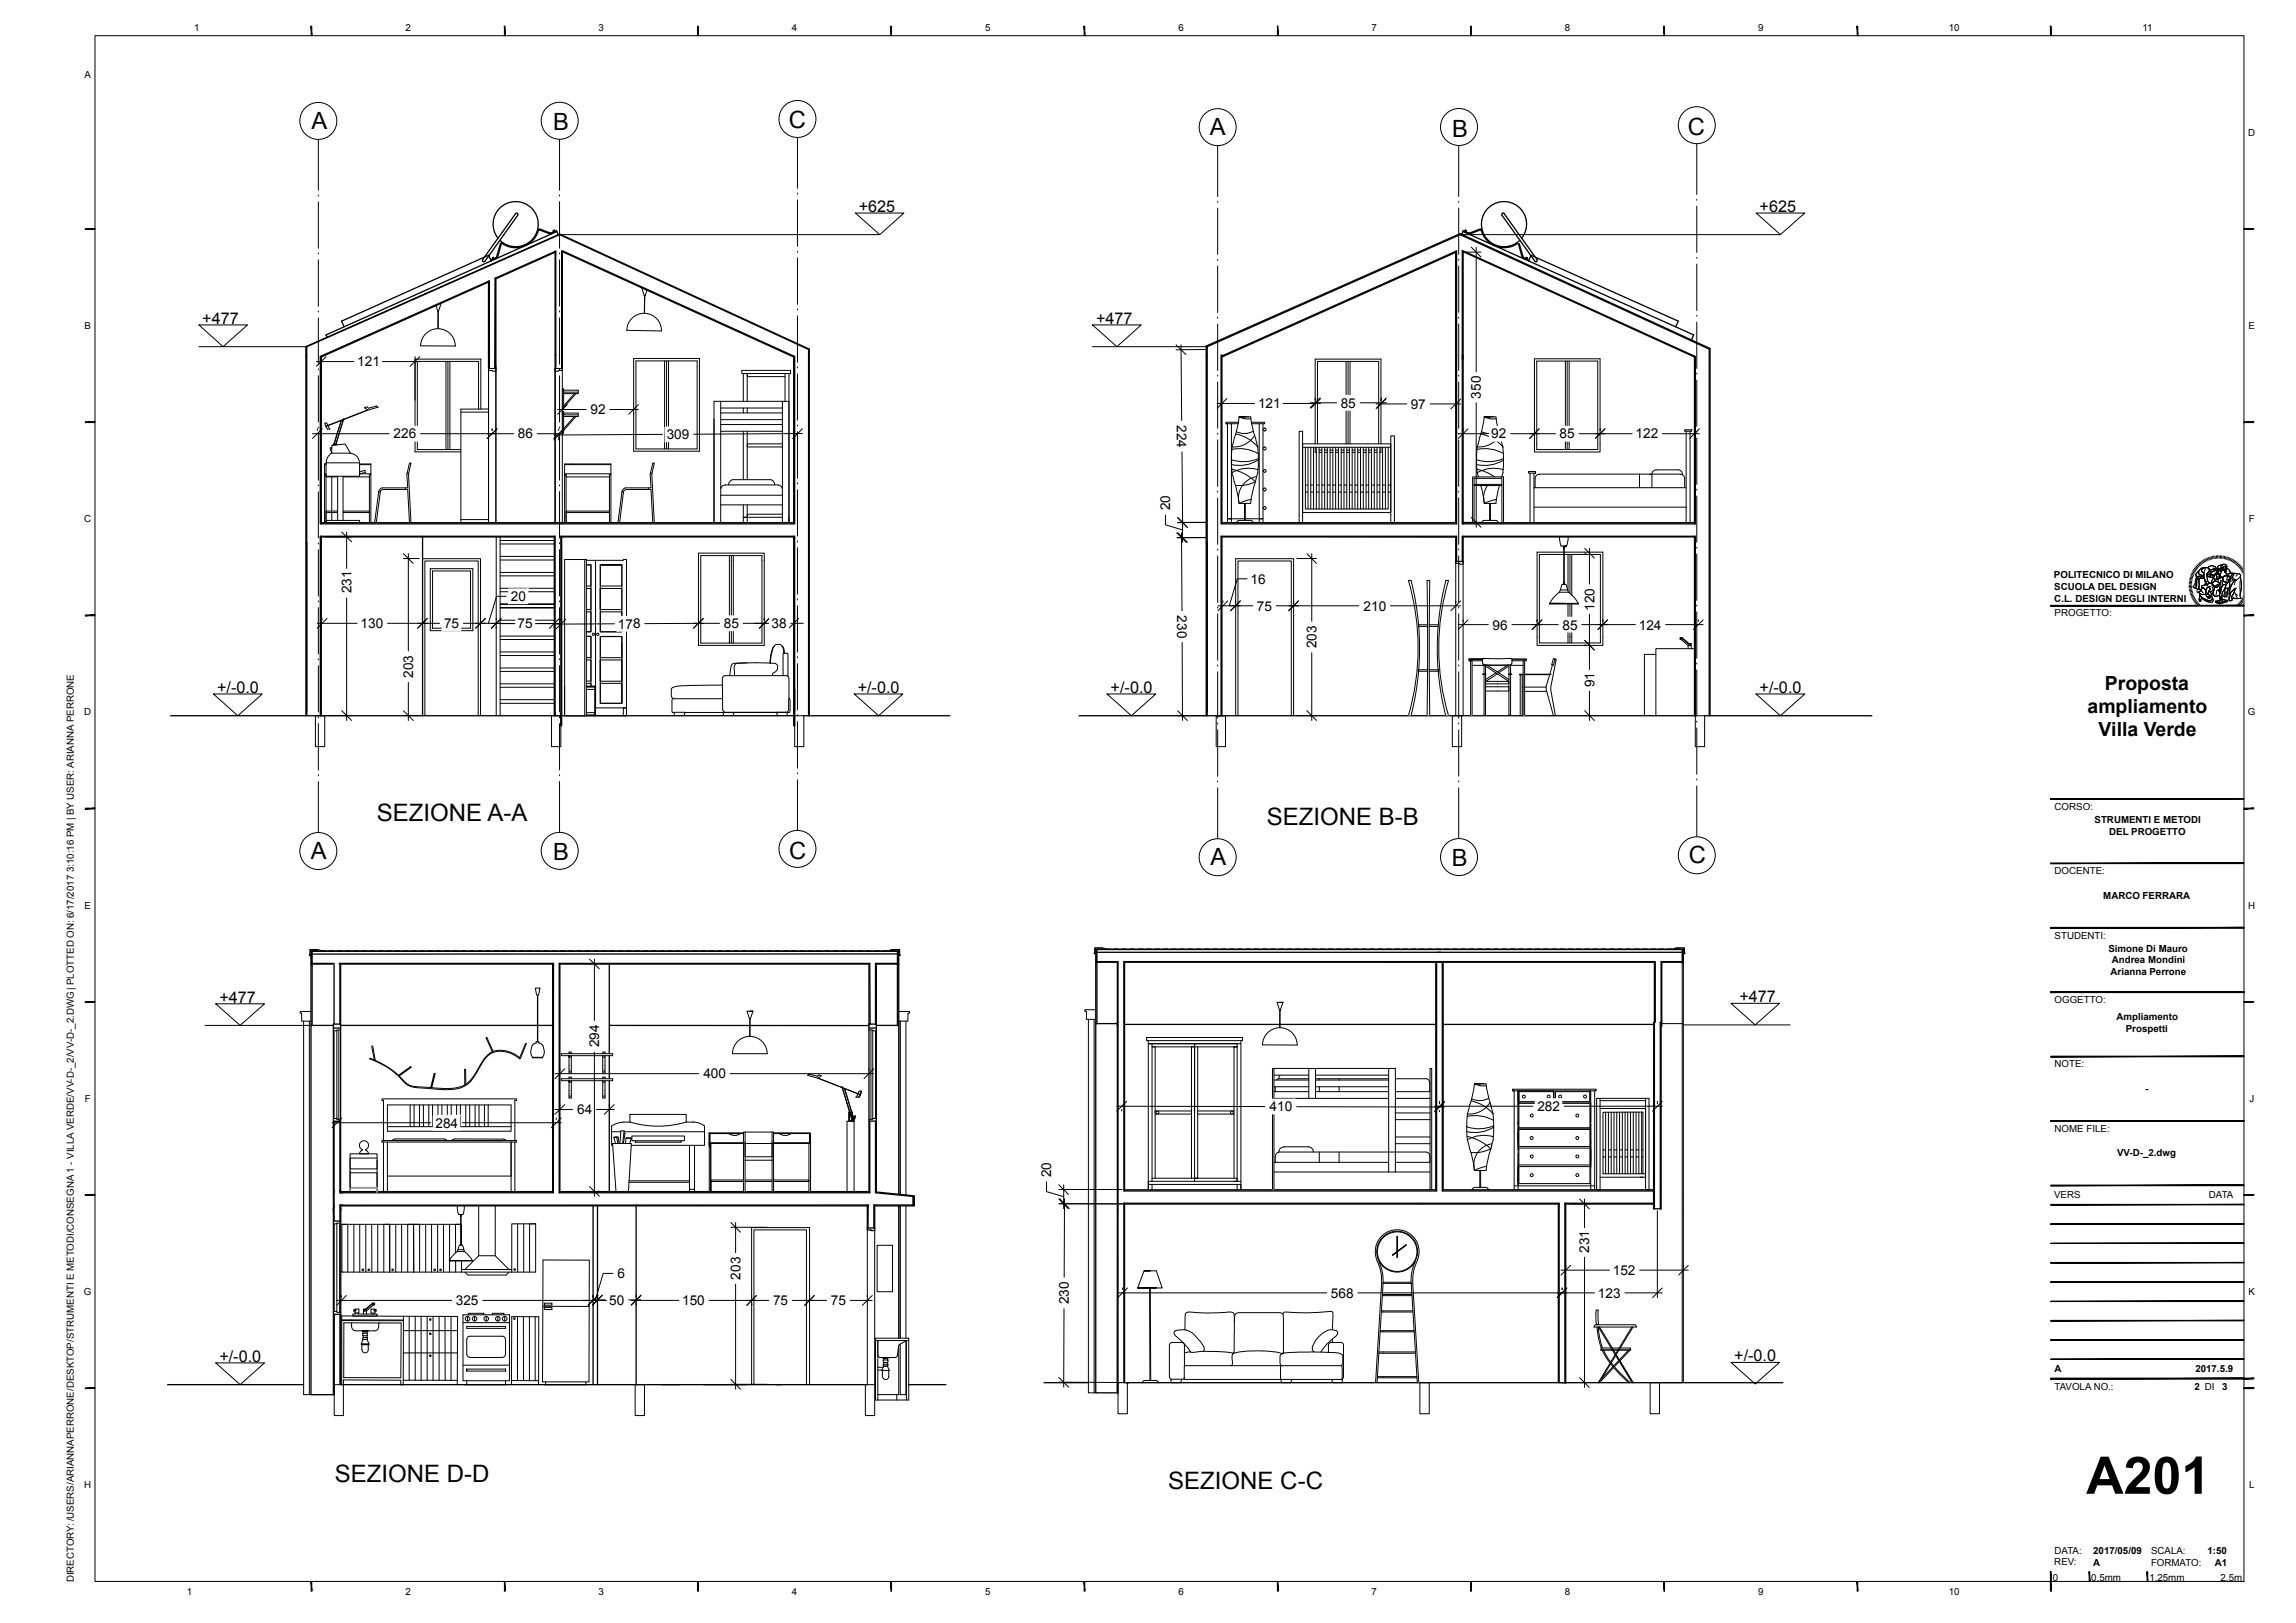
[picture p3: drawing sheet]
<svg xmlns="http://www.w3.org/2000/svg" width="594mm" height="420mm" viewBox="0 0 594 420" stroke-linecap="round" stroke-linejoin="round" font-family="sans-serif">
<defs><g id="words">
<text font-size="13.4" x="539.7" y="386.6">A201</text>
<g font-size="6.2">
<text x="97.5" y="212.4">SEZIONE A-A</text>
<text x="327.7" y="213.6">SEZIONE B-B</text>
<text x="86.6" y="383.6">SEZIONE D-D</text>
<text x="302.2" y="385.3">SEZIONE C-C</text>
</g>
<g font-size="6.1">
<text x="80.6" y="33.4">A</text>
<text x="143.1" y="33.7">B</text>
<text x="204.1" y="33.1">C</text>
<text x="313" y="35">A</text>
<text x="375.7" y="35.5">B</text>
<text x="436.6" y="34.8">C</text>
<text x="80.5" y="222.2">A</text>
<text x="143.1" y="222.6">B</text>
<text x="204.2" y="222.2">C</text>
<text x="313.2" y="223.9">A</text>
<text x="375.6" y="224">B</text>
<text x="436.9" y="223.4">C</text>
</g>
<g font-size="5">
<text x="544.6" y="178.4">Proposta</text>
<text x="540.1" y="184.5">ampliamento</text>
<text x="542.9" y="190.5">Villa Verde</text>
</g>
<g font-size="4.2">
<text x="222.2" y="54.8">+625</text>
<text x="455.2" y="54.8">+625</text>
<text x="52.3" y="83.8">+477</text>
<text x="283.6" y="83.8">+477</text>
<text x="56.2" y="179.3">+/-0.0</text>
<text x="221.9" y="179.3">+/-0.0</text>
<text x="287.3" y="179.3">+/-0.0</text>
<text x="455.2" y="179.3">+/-0.0</text>
<text x="56.7" y="259.4">+477</text>
<text x="450" y="259.3">+477</text>
<text x="56.7" y="352.4">+/-0.0</text>
<text x="448.7" y="352.3">+/-0.0</text>
</g>
<g font-size="3.5">
<text x="92.4" y="94.8">121</text>
<text x="152.8" y="107.2">92</text>
<text x="325.5" y="105.6">121</text>
<text x="346.9" y="105.5">85</text>
<text x="365" y="105.8">97</text>
<text x="383.1" y="103.1" transform="rotate(-90 383.1 103.1)">350</text>
<text x="101.8" y="113.5">226</text>
<text x="134" y="113.5">86</text>
<text x="172.5" y="113.7">309</text>
<text x="304.4" y="110" transform="rotate(90 304.4 110)">224</text>
<text x="385.8" y="113.5">92</text>
<text x="403.5" y="113.5">85</text>
<text x="423.1" y="113.5">122</text>
<text x="302.7" y="132.1" transform="rotate(-90 302.7 132.1)">20</text>
<text x="91" y="153.6" transform="rotate(-90 91 153.6)">231</text>
<text x="132.1" y="155.5">20</text>
<text x="323.5" y="151">16</text>
<text x="304.6" y="159.3" transform="rotate(90 304.6 159.3)">230</text>
<text x="325.2" y="158">75</text>
<text x="352.8" y="158">210</text>
<text x="412.5" y="158.1" transform="rotate(-90 412.5 158.1)">120</text>
<text x="93.3" y="162.5">130</text>
<text x="114.9" y="162.5">75</text>
<text x="133.9" y="162.6">75</text>
<text x="159.9" y="162.7">178</text>
<text x="187.3" y="162.5">85</text>
<text x="199.6" y="162.5">38</text>
<text x="340.6" y="167.7" transform="rotate(-90 340.6 167.7)">203</text>
<text x="386.1" y="162.9">96</text>
<text x="404.2" y="162.9">85</text>
<text x="424" y="162.9">124</text>
<text x="106.9" y="175.4" transform="rotate(-90 106.9 175.4)">203</text>
<text x="412.5" y="177.8" transform="rotate(-90 412.5 177.8)">91</text>
<text x="155" y="271.1" transform="rotate(-90 155 271.1)">294</text>
<text x="182" y="279.1">400</text>
<text x="328.4" y="287.6">410</text>
<text x="397.7" y="287.5">282</text>
<text x="112.7" y="291.8">284</text>
<text x="149.3" y="288.3">64</text>
<text x="272" y="304.6" transform="rotate(-90 272 304.6)">20</text>
<text x="411.2" y="324.2" transform="rotate(-90 411.2 324.2)">231</text>
<text x="417.3" y="330">152</text>
<text x="159.7" y="330.8">6</text>
<text x="191.6" y="331.1" transform="rotate(-90 191.6 331.1)">203</text>
<text x="344.3" y="335.8">568</text>
<text x="413.4" y="335.8">123</text>
<text x="117.9" y="337.8">325</text>
<text x="157.6" y="337.6">50</text>
<text x="176.5" y="337.8">150</text>
<text x="200" y="337.8">75</text>
<text x="214.9" y="337.8">75</text>
<text x="276.5" y="337.5" transform="rotate(-90 276.5 337.5)">230</text>
</g>
<g font-size="2.5">
<text x="50.2" y="8.1">1</text>
<text x="104.9" y="8.1">2</text>
<text x="154.9" y="8.1">3</text>
<text x="204.9" y="8.1">4</text>
<text x="254.9" y="8.1">5</text>
<text x="304.9" y="8.1">6</text>
<text x="354.9" y="8.1">7</text>
<text x="404.9" y="8.1">8</text>
<text x="454.9" y="8.1">9</text>
<text x="504.2" y="8.1">10</text>
<text x="554.2" y="8.1">11</text>
<text x="21.8" y="20.2">A</text>
<text x="581.6" y="35.1">D</text>
<text x="21.8" y="85.1">B</text>
<text x="581.7" y="85.1">E</text>
<text x="21.7" y="135.1">C</text>
<text x="581.8" y="135.1">F</text>
<text x="531.4" y="149.7">POLITECNICO DI MILANO</text>
<text x="531.5" y="152.7">SCUOLA DEL DESIGN</text>
<text x="531.5" y="155.8">C.L. DESIGN DEGLI INTERNI</text>
<text x="531.6" y="159.5">PROGETTO:</text>
<text x="21.7" y="185.1">D</text>
<text x="581.6" y="185.1">G</text>
<text x="531.6" y="209.5">CORSO:</text>
<text x="541.9" y="212.9">STRUMENTI E METODI</text>
<text x="545.7" y="216">DEL PROGETTO</text>
<text x="531.6" y="226.2">DOCENTE:</text>
<text x="544.1" y="232.6">MARCO FERRARA</text>
<text x="21.8" y="235.1">E</text>
<text x="581.6" y="235.1">H</text>
<text x="531.6" y="242.9">STUDENTI:</text>
<text x="545.5" y="246.3">Simone Di Mauro</text>
<text x="546.4" y="249.3">Andrea Mondini</text>
<text x="546" y="252.3">Arianna Perrone</text>
<text x="531.6" y="259.5">OGGETTO:</text>
<text x="547.6" y="264">Ampliamento</text>
<text x="550" y="267">Prospetti</text>
<text x="531.6" y="276.2">NOTE:</text>
<text x="21.9" y="285.1">F</text>
<text x="555" y="282.6">-</text>
<text x="581.9" y="285.1">J</text>
<text x="531.6" y="292.9">NOME FILE:</text>
<text x="547.7" y="299.1">VV-D-_2.dwg</text>
<text x="531.4" y="310.1">VERS</text>
<text x="571.5" y="310.1">DATA</text>
<text x="21.7" y="335.2">G</text>
<text x="581.7" y="335.2">K</text>
<text x="531.6" y="359.7">TAVOLA NO.:</text>
<text x="531.6" y="355.1">A</text>
<text x="567.8" y="359.7">2 DI</text>
<text x="568" y="355.1">2017.5.9</text>
<text x="574.9" y="359.7">3</text>
<text x="21.7" y="385.2">H</text>
<text x="581.9" y="385.2">L</text>
<text x="531.5" y="405.1">REV:</text>
<text x="531.6" y="402.2">DATA:</text>
<text x="541.5" y="405.1">A</text>
<text x="541.5" y="402.1">2017/05/09</text>
<text x="556.5" y="402.1">SCALA:</text>
<text x="556.5" y="405.1">FORMATO:</text>
<text x="571.1" y="402.1">1:50</text>
<text x="573" y="405.1">A1</text>
<text x="19.1" y="409.5" transform="rotate(-90 19.1 409.5)">DIRECTORY: /USERS/ARIANNAPERRONE/DESKTOP/STRUMENTI E METODI/CONSEGNA 1 - VILLA VERDE/VV-D-_2/VV-D-_2.DWG| PLOTTED ON: 6/17/2017 3:10:16 PM | BY USER: ARIANNA PERRONE</text>
<text x="48.4" y="412.6">1</text>
<text x="104.9" y="412.6">2</text>
<text x="154.9" y="412.6">3</text>
<text x="204.9" y="412.6">4</text>
<text x="254.9" y="412.6">5</text>
<text x="304.9" y="412.6">6</text>
<text x="354.9" y="412.6">7</text>
<text x="404.9" y="412.6">8</text>
<text x="454.9" y="412.6">9</text>
<text x="504.2" y="412.6">10</text>
<text x="531.1" y="409.2">0</text>
<text x="541" y="409.2">0.5mm</text>
<text x="556.1" y="409.2">1.25mm</text>
<text x="574.5" y="409.2">2.5m</text>
</g>
</g></defs>
<g fill="none" stroke="#000" stroke-width=".34">
<path d="M133.4 55.3a.34 .34 0 0 1 .5-.1 .34 .34 0 0 1 0 .5l-8.4 11.9M133.4 55.3l-8.5 11.9a.34 .34 0 0 0 .1 .5 .34 .34 0 0 0 .4-.1M139.2 59.5l.4-.2 2.7 1 .5-.1M139.3 59.6a6.2 6.2 0 0 1-9.5 3.4l-.1 .1M139.4 59.6l.2-.1 2.6 1 .6-.1M143.2 59.9l.1 .1M143.4 59.8v.2M143.4 59.8l-.2 .2M143.4 59.8l.1 .1M144 59.9l-59.7 26.8 .4 .6M144 59.9v-.2l-1.3 .6M144 59.9l.5 .9"/>
<path d="M378.5 59.9l59.7 26.8-.7 1.4M378.5 59.9l.1-.2 1.2 .6M378.5 59.9l-.4 .9M379.1 59.8l-.1 .1M379.1 59.8l.2 .2M379.2 59.8l-.1 .2M379.3 59.9l-.1 .1M383.2 59.6l-.2-.1-2.7 1M383.2 59.6a6.1 6.1 0 0 0 9.4 3.4M383.4 59.5l-.5-.2-2.6 1-.5-.1M389.1 55.3l8.5 11.9a.34 .34 0 0 1 0 .5 .34 .34 0 0 1-.5-.1M389.1 55.3a.34 .34 0 0 0-.4-.1 .34 .34 0 0 0-.1 .5l8.5 11.9"/>
<path d="M126.4 72.8v22.5h.2v-22.6l-43.7 19.6v43.3h.2v-43.5M126.4 73l-43.3 19.4M127.4 66.9l.1 .2M127.6 66.9l.1 .1M127.7 67v-.1l-.3 .2M128.7 66.4l-.4 .6M128.8 61.6a5.8 5.8 0 0 1 3.5-9.3 5.8 5.8 0 0 1 6.7 7.4 5.8 5.8 0 0 1-9.7 2.5M129.7 63.1l-.9 3.4M130 62.8l-.5 .2-1 3.5-1.5 .8 .1 .2-.7-1.4-38 17 .6 1.5M143.6 65.1v26.8h.2v-26.9l-15.7 7-.1 23.3h.3v-23.4M143.8 65.2l-15.5 6.9M144.4 60.7l.4-.2 64.6 29.8v94.9"/>
<path d="M144.5 60.7l-65.4 29M145.5 65v30.3h-.2v-30.3h.4l59.9 27.3v43.3h-.3v-43.5M145.5 65.1l59.8 27.3M376.8 64.9l-60.7 27.2M376.8 65.2l-60.7 27.2M379.7 60.4l.6 .1M392.8 63.1l1 3.4M393 63l1.1 3.5 1.4 .8v.2l.6-1.4 38.1 17-.7 1.5M393.7 61.6a5.8 5.8 0 0 0-3.5-9.3 5.8 5.8 0 0 0-6.7 7.4 5.8 5.8 0 0 0 9.7 2.5M393.8 66.4l.4 .6M394.8 67l.1-.1 .2 .2M394.9 66.9v.1"/>
<path d="M395.1 66.9l-.1 .2M79.1 91.9v48.6h.3v-48.6M79.1 89.7h.3v2.2h-.3zM79.4 89.7l65.4-29 64.4 29.7M143.8 95.3v-3.4h-.2v43.4M209.2 90.4v94.8M209.2 90.4h.2M312.1 91.9v48.6h.2v-48.6M312.1 89.5l.2 .2v2.2h-.2zM312.1 89.5l65.7-29 64.6 29.7v95M312.3 89.7l65.5-29 64.6 29.7M315.9 91.9v43.7h.2v-43.7"/>
<path d="M378.3 91.9v43.7h60.1M378.5 91.9v43.7M438.4 92.1v43.5h.2v-43.3l-60.3-27.5v28.1h.2v-27.8l59.9 27.3M442.2 90.3v94.9M83.1 138.8v46.4h-.2v-46.4h60.7v46.4h-.2v-46.4M83.1 135.3h122.2M83.1 135.6h122.2M83.1 138.9h60.3M109.3 138.8v46.4M145.1 138.9h60.2M205.3 138.8v49h.3v-49h-60.5v49h.2v-48.9M316.1 138.8v46.4h-.2v-46.4h60.9v6.5"/>
<path d="M316.1 138.9l60.7 .1M316.1 135.3h60.7M376.6 135.3v-43.4h.2h-.2v-26.8l.2-.2v70.7h-60.7M376.6 138.9v6.4h1.9M378.5 138.8v6.5h-.2v-6.5h60.3v46.4h-.2v-46.4M378.5 135.3h59.9M378.5 138.9h59.9M79.1 140.5v44.7h.3v-44.7v43.7M312.1 140.5v44.7h.2v-44.7v43.7M205.6 178.4v5.8M438.6 178.4v5.8M143.6 184.5v.7"/>
<path d="M145.1 184.5v.7h-101M145.3 185.2h60M208 185.2h37.8M279.2 185.2h159.4M441 185.2h43.3M80.5 246.2h.3v3.4h-.3zM80.5 249.6v15.8M80.8 249.3h5.5M80.8 246.2h151.7M80.8 249.5h5.2M80.8 249.6v15.8M80.9 246l-.5 .1"/>
<path d="M80.9 246.1h1.1M82 246h1M82.9 246l-.7-.2h-2l-.2 1.4h.4M83 246.1h1.1M84.1 246h1M85.2 246.1h1M86.2 246h1.1M86.4 249.3v15.7M87.3 246.1h1M87.7 249.3h55.5l-.1 59.4h-55.2v-18.5M87.9 249.3v15.7h.2v-15.7M87.9 249.5h55.1"/>
<path d="M88.4 246h1M89.5 246.1h1M90.5 246h1.1M91.6 246.1h1M92.6 246h1.1M93.7 246.1h1.1M94.8 246h1M95.8 246.1h1.1M96.9 246h1.1M98 246.1h1.1M99.1 246h1M100.1 246.1h1.1"/>
<path d="M101.2 246h1.1M102.3 246.1h1M103.3 246h1.1M104.4 246.1h1M105.5 246h1M106.6 246.1h1M107.6 246h1.1M108.7 246.1h1M109.8 246h1M110.8 246.1h1.1M111.9 246h1M112.9 246.1h1.1"/>
<path d="M114 246h1.1M115.1 246.1h1.1M116.2 246h1M117.2 246.1h1.1M118.3 246h1.1M119.4 246.1h1M120.4 246h1.1M121.5 246.1h1.1M122.6 246h1.1M123.7 246.1h1M124.7 246h1.1M125.8 246.1h1"/>
<path d="M126.9 246h1M127.9 246.1h1.1M129 246h1M130.1 246.1h1M131.2 246h1M132.2 246.1h1.1M133.3 246h1M134.4 246.1h1M135.4 246h1.1M136.5 246.1h1M137.5 246h1.1M138.6 246.1h1.1"/>
<path d="M139.7 246h1.1M140.8 246.1h1M141.8 246h1.1M142.9 246.1h1.1M143 249.3v59.1M144 246h1M144.8 249.3v59.1M144.8 249.5h80.2M145 246.1h1.1M146.1 246h1M147.2 246.1h1M148.3 246h1"/>
<path d="M149.3 246.1h1.1M150.4 246h1M151.5 246.1h1M152.5 246h1.1M153.6 246.1h1M154.6 246h1.1M155.7 246.1h1.1M156.8 246h1.1M157.6 249.5v23.2M157.9 246.1h1M158.9 246h1.1M160 246.1h1.1"/>
<path d="M161.1 246h1M162.1 246.1h1.1M163.2 246h1M164.3 246.1h1.1M165.4 246h1M166.4 246.1h1.1M167.5 246h1M168.6 246.1h1M169.6 246h1.1M170.7 246.1h1M171.8 246h1M172.9 246.1h1"/>
<path d="M173.9 246h1.1M175 246.1h1M176.1 246h1M177.1 246.1h1.1M178.2 246h1M179.2 246.1h1.1M180.3 246h1.1M181.4 246.1h1.1M182.5 246h1M183.5 246.1h1.1M184.6 246h1.1M185.7 246.1h1"/>
<path d="M186.7 246h1.1M187.8 246.1h1M188.9 246h1M190 246.1h1M191 246h1.1M192.1 246.1h1M193.2 246h1M194.2 246.1h1.1M195.3 246h1M196.3 246.1h1.1M197.4 246h1.1M198.5 246.1h1.1"/>
<path d="M199.6 246h1M200.6 246.1h1.1M201.7 246h1.1M202.8 246.1h1M203.8 246h1.1M204.9 246.1h1M206 246h1M207.1 246.1h1M208.1 246h1.1M209.2 246.1h1.1M210.3 246h1M211.3 246.1h1.1"/>
<path d="M212.4 246h1M213.5 246.1h1M214.5 246h1.1M215.6 246.1h1.1M216.7 246h1M217.8 246.1h1M218.8 246h1.1M219.9 246.1h1M220.9 246h1.1M222 246.1h1.1M223.1 246h1.1M224.2 246.1h1"/>
<path d="M224.8 249.3v15.7h1.9M225.2 246h1.1M226.3 246.1h1.1M226.7 249.3v59.2M226.7 249.5h5.5M227.4 246h1M228.4 246.1h1.1M229.5 246h1M230.1 246l.6-.2h2l.2 1.4h-.3M230.6 246.1h1M231.7 246h1M232.2 246.2h.3v3.4h-.3z"/>
<path d="M232.2 249.3h-5.7v15.7M232.2 246.9h-151.4M232.2 249.6v15.8M232.5 249.6v15.8M283.5 245.7h.3v3.4h-.3zM283.5 249.1v15.8M283.8 248.8h5.4v111.6M283.8 246.4h151.4M283.8 245.7h151.7M283.8 249h5.3M283.8 249.1v15.8M283.9 245.6l-.4 .1"/>
<path d="M283.9 245.6h1M285 245.6h1M285.9 245.5l-.7-.2h-2l-.1 1.5h.3M286 245.6h1.1M287.1 245.6h1.1M288.2 245.6h1M289.1 248.8v16.8h.1M289.3 245.6h1M290.3 245.6h1.1M290.9 248.8v15.8h-.1v-15.8h137.2v15.8h.2v-15.8M290.9 249h137.1M291.4 245.6h1"/>
<path d="M292.4 245.6h1.1M293.5 245.6h1.1M294.6 245.6h1.1M295.7 245.6h1M296.7 245.6h1.1M297.8 245.6h1.1M298.9 245.6h1M299.9 245.6h1.1M301 245.6h1.1M302.1 245.6h1M303.2 245.6h1M304.2 245.6h1.1"/>
<path d="M305.3 245.6h1.1M306.4 245.6h1M307.4 245.6h1.1M308.5 245.6h1M309.6 245.6h1M310.6 245.6h1.1M311.7 245.6h1.1M312.8 245.6h1M313.9 245.6h1M314.9 245.6h1.1M316 245.6h1M317 245.6h1.1"/>
<path d="M318.1 245.6h1.1M319.2 245.6h1M320.3 245.6h1M321.3 245.6h1.1M322.4 245.6h1.1M323.5 245.6h1M324.5 245.6h1.1M325.6 245.6h1M326.7 245.6h1M327.7 245.6h1.1M328.8 245.6h1.1M329.9 245.6h1"/>
<path d="M331 245.6h1M332 245.6h1.1M333.1 245.6h1M334.1 245.6h1.1M335.2 245.6h1.1M336.3 245.6h1.1M337.4 245.6h1M338.5 245.6h1M339.5 245.6h1.1M340.6 245.6h1M341.6 245.6h1.1M342.7 245.6h1.1"/>
<path d="M343.8 245.6h1M344.9 245.6h1M345.9 245.6h1.1M347 245.6h1.1M348.1 245.6h1M349.1 245.6h1.1M350.2 245.6h1M351.3 245.6h1M352.3 245.6h1.1M353.4 245.6h1.1M354.5 245.6h1M355.6 245.6h1"/>
<path d="M356.6 245.6h1.1M357.7 245.6h1M358.7 245.6h1.1M359.8 245.6h1.1M360.9 245.6h1M362 245.6h1M363 245.6h1.1M364.1 245.6h1.1M365.2 245.6h1M366.2 245.6h1.1M367.3 245.6h1M368.4 245.6h1"/>
<path d="M369.4 245.6h1.1M370.5 245.6h1.1M371.5 249v58.9M371.6 245.6h1M371.7 249v59.2h-80.9v-43.6M372.7 245.6h1M373.1 249v59.2h54.9v4.6M373.4 249v58.9M373.7 245.6h1.1M374.8 245.6h1M375.9 245.6h1M376.9 245.6h1.1"/>
<path d="M378 245.6h1M379.1 245.6h1M380.2 245.6h1M381.2 245.6h1.1M382.3 245.6h1M383.3 245.6h1.1M384.4 245.6h1.1M385.5 245.6h1M386.5 245.6h1.1M387.6 245.6h1.1M388.7 245.6h1.1M389.8 245.6h1"/>
<path d="M390.8 245.6h1.1M391.9 245.6h1M393 245.6h1M394 245.6h1.1M395.1 245.6h1.1M396.2 245.6h1M397.3 245.6h1M398.3 245.6h1.1M399.4 245.6h1M400.4 245.6h1.1M401.5 245.6h1.1M402.6 245.6h1"/>
<path d="M403.7 245.6h1M404.7 245.6h1.1M405.8 245.6h1.1M406.9 245.6h1M407.9 245.6h1.1M409 245.6h1M410.1 245.6h1M411.1 245.6h1.1M412.2 245.6h1.1M413.3 245.6h1.1M414.4 245.6h1M415.4 245.6h1.1"/>
<path d="M416.5 245.6h1M417.6 245.6h1M418.6 245.6h1.1M419.7 245.6h1M420.8 245.6h1M421.9 245.6h1M422.9 245.6h1.1M424 245.6h1M425 245.6h1.1M426.1 245.6h1.1M427.2 245.6h1M428.2 245.6h1.1"/>
<path d="M429.3 245.6h1.1M429.9 248.8v16.8h-.2M429.9 249h5.3M430.4 245.6h1.1M431.5 245.6h1M432.5 245.6h1.1M433 245.5l.8-.2h2l.1 1.5h-.4M433.6 245.6h1M434.7 245.6h1M435.2 245.7h.3v3.4h-.3zM435.2 248.8h-5.5v64h-1.9v-4.6M86.3 265.4h-5.8v95.5h5.9"/>
<path d="M86.3 266h1.8M87.9 265h-1.6v95.9M88.1 265v43.4M88.1 265.4h54.9M157.6 273.2v6M157.6 279.7v28.7M157.7 265.4h67.1M224.8 266h1.9M225 265h-.2v43.4M225.1 265l-.1-15.7h-80.3v59.4h80.3v-18.6M226.9 265.4h5.6v43.6M232.9 264.3v44.8"/>
<path d="M289.1 264.6v48.5h.1M289.1 264.9h-5.6v95.5h5.7M290.9 264.6v43.3h80.8M290.9 265.1h80.6M373.4 265.1h54.4M429.7 264.6h-.2v48.2M86.4 290.2l.1 25.8M224.8 290.1h1.9M226.5 290.1v18.6l10 .9v-.1l-10-1M226.5 289.1v.3M86.3 316h1.9M86.4 307.9v.8"/>
<path d="M86.4 311.8v.8M87.9 311.9v4.1M87.9 311.9l136.7-.1v.2M87.9 308.4h55.2M88.2 312h136.4M88.2 311.9v46.4M88.7 311.8l-.8 .1M144.7 308.4h80.3M153.4 312v46.3M154.6 312v46.3M164.6 311.8h.2M164.6 312v46.3"/>
<path d="M224.4 312v5.8h1.9v.6l-1.9-.1v-.5M224.6 312v5.8M226.3 312h9.9M226.3 311.8v6M232.5 312v34.3M232.9 312v34.3M236.2 309.6h.3v2.4h-.3zM236.2 311.8h-10.1v6M289.1 313.1l-.1 47.3h.2M290.9 311.4v46.4M290.9 311.6h112.5M373.1 307.9h54.9v-43.3h-.2v43.3"/>
<path d="M403.2 311.6v46.2M404.9 311.6h22.9M427.8 311.4h-22.9v46.4h.2v-46.2M43.4 358.3h35.1M86.3 340.1h1.9M86.5 340.1v20.8M87.9 340.1v18.2M88.4 358.3h136M235.1 358.3h9.6M270.1 357.8h11.5M290.8 357.8v-46.4h112.6v46.4M292 357.8h-.6h143.8"/>
<path d="M435.5 357.8h25.7"/>
</g>
<g fill="none" stroke="#000" stroke-width=".26">
<path d="M24.6 9.2h555.9v400h-555.9zM82.4 36.1v13.1M144.8 36.1v13.1M206.3 35.6v13.1M315 37.7v13.2M377.4 37.7v13.2M439 37.2v13.1M82.4 50.7h.1M82.4 52.2v12M144.8 50.7h.1M144.8 52.2v12M206.3 50.2h.1"/>
<path d="M206.3 51.7v12M315 52.3h.1M315 53.9v11.9M377.4 52.3h.1M377.4 53.8v12M439 51.8h.1M439 53.4v11.9M82.4 65.8h.1M82.4 67.2v12.1M112.8 79.1l.5 1.4h.1l-.1 4.5 .1-4.5M114.2 78.5l-.8 2M144.8 60.7h82.8l-6.3-5.6h12.6l-6.3 5.6"/>
<path d="M144.8 65.7h.1M144.8 67.2v12M166 74.5l.7 2M166.8 76.5l-.1 4.6M167.4 75.1l-.6 1.4M206.3 65.2h.1M206.3 66.7v12.1M315 67.4h.1M315 68.8v12.1M377.4 67.3h.1M377.4 68.8v12M377.8 60.7h82.8l-6.3-5.6h12.6l-6.3 5.6"/>
<path d="M378.6 65.2h4.5M380.6 64l2.5 2.5M381.9 64v32.2M439 66.9h.1M439 68.3v12.1M51.5 84.1h12.5l-6.3 5.6zM51.5 89.7h27.6M81.9 93.6h9.6M82.4 95.7h.1M82.4 80.7h.1M82.4 82.3v11.9M82.4 97.3v11.9"/>
<path d="M83.1 92.3v11.3M84.3 92.3l-2.4 2.5M98.9 93.6h9.7M107.4 92.3v11.3M108.6 92.3l-2.5 2.5M115.4 93.5v22.8M115.9 93.5v22.8M116.4 93.5v22.8M117.8 89.5h-9a4.5 4.5 0 0 1 4.5-4.4 4.5 4.5 0 0 1 4.5 4.5M126.4 94.7v40.6v-40v.6l1.9 .2v-.8h-1.9M128.3 94.7v40.6M143.6 95.3v40"/>
<path d="M144.8 95.7h.1M144.8 80.7h.1M144.8 82.2v12M144.8 97.3v11.9M145.5 95.3h-1.9v.8l1.9-.2v-.6v40M163.3 82.6a4.5 4.5 0 0 1 5-1.2 4.5 4.5 0 0 1 2.8 4.2l-8.9-.1a4.5 4.5 0 0 1 1.1-2.9zM163.9 92.8h17.1v24h-17.1zM164.5 93.4h15.9v22.8h-15.9zM171.9 93.4v22.8M172.4 93.4v22.8M173 93.4v22.8M191.9 95.9h12.6v.8h-12.6z"/>
<path d="M192.3 96.7v7.2M203.1 97.5h-9.8v-.8v7.2M203.1 96.7v7.2M204.1 96.7v38.6v-31.4h-19.4v31.4M206.3 95.2h.1M206.3 80.2h.1M206.3 81.8v11.9M206.3 96.7v12M282.6 84.1h12.7l-6.4 5.6zM282.6 89.7h29.5M304.3 89.2l2.5 2.5M305.5 89.2l.2 19.6"/>
<path d="M311.8 90.4l-7.5 .1M315 97.3h.1M315 82.3h.1M315 83.9v12M315 98.9v11.9M315.9 91.9h.2M348.3 93.5v21.4M348.8 93.5v21.4M349.3 93.5v21.4M376.6 92.8v13M377.4 97.3h.1M377.4 82.3h.1"/>
<path d="M377.4 83.8v12.1M377.4 98.9v11.9M397 92.8h17v24.2h-17zM397.6 93.4h15.8v22.9h-15.8zM405 93.4v22.9M405.4 93.4v22.9M406 93.4v22.9M439 96.8h.1M439 81.8h.1M439 83.4v11.9M439 98.4v11.9M80.8 112.2h19.8"/>
<path d="M82.1 111v.4M82.4 110.8h.1M82.4 112.2v12.1M83.4 111l-2.6 2.5M84 109.5l.1 .4a1.23 1.23 0 0 0 1.2 1.2M84.1 109.5h.4M84.3 119.8h8.7v3.4h-8.7zM84.5 109.5l.3 .6M84.8 110.1l.5 .9M85.8 117.3l-1 1-.4 1.5M85.8 117.3h.1M85.9 115.9h-.5l.4 1.1"/>
<path d="M85.9 115.2l3.4-.3 1.4 2.4h-4.9zM86.4 115.2v-.3h-.2v.3M86.4 114.9h.6M86.5 114.9h.1M86.5 114.9l-.1 .2M86.9 114.9l-.1 .3M86.9 114.9v.3M88.2 108.8l-1.8 6.1h.8v.2M88.3 108.8l-1.8 6.1M88.8 108.6l-1.9 6.3M88.8 108.6h.1M88.9 108.6l-1.9 6.6"/>
<path d="M90.7 117.3a2.46 2.46 0 0 1 2.3 2.5M94.3 105.5l.6-.2 .5 .3 2-.5 .4 .3-2.7 .7zM95.1 106.1l-10.8 4.2M95.1 106.1l-10.8 4.3M108.8 112.2h24.1M119.2 106.6h7.2M123.8 105.9v-12.4h-15.8v22.8h11.2M124.4 105.9v-13h-17v24h11.8M126.4 105.8l-7.2 .1v29.4M127.3 111v.4M128.6 111l-2.6 2.5M139 112.2h6.8"/>
<path d="M144.3 106h7.4M144.5 111v.4M144.5 113v.8M144.8 110.8h.1M144.8 112.2v12.1M145.5 100.6h.3v.4M145.5 106.5h.3v.4M145.5 106.8v.4M145.8 111.3l-2.5 2.5M145.8 101.5v4.5M145.8 107.4v4.5h-.3M145.8 111l-2.5 2.5"/>
<path d="M146.7 104.7l-2.4 2.5M148.6 101.9l-2.8 3.1M148.6 107.8l-2.8 3.1M149 101.9l-3.2 3.6M149 107.8l-3.2 3.6M149.6 101.5h-3.8v-.5h3.8v.9h-3.8M149.6 107.4h-3.8v-.5h3.8v.9h-3.8M157.8 106h7.4M165.2 104.7l-2.5 2.5M171.4 112.4l-28.1 .2M186.5 111.6h15.9M186.5 109.9h15.9"/>
<path d="M186.5 108.6h15.9M186.5 106.9h15.9M186.5 105.6h15.9M186.5 103.9v31.4M192.3 105.6v1.3M192.3 111.6v12.5M193.3 105.6v1.3M193.3 111.6v12.5M202.4 114.9h-9.1v.8h9.1M202.4 103.9v31.4M206.3 110.2h.1M206.3 111.7v12.1"/>
<path d="M206.3 112.7l.1 .8M207.6 112.2l-28.1 .2M207.6 111l-2.5 2.5M305.8 116.9l.2 19.6M314.9 104.4h9.7M315 112.4h.1M315 113.8v12.1M316.1 103.1v.5M317.4 103.1l-2.5 2.5M318.6 109.7v24.5M318.7 116.3a9.7 9.7 0 0 1 6.8 1.1M319.3 113.3a23.4 23.4 0 0 0-.6 9 8.6 8.6 0 0 1 6.7-.8"/>
<path d="M319.7 112.3a9.7 9.7 0 0 1 5.7 3.4M320.3 109.7h-3.1h.4v25.6M320.4 109.3h-3.2v.4M320.6 107.9h3l.4 2.7 .8 2.7M322.1 107.9h-1.5h2.5M323.6 108.4h-1.5l-1.5-.5-.5 2.7-.7 2.7M323.7 109.3h3.5v.4h-3.4M324.3 111.6l-1.9 .6-1.3-.1-1.2-.4M324.6 112.7a6.3 6.3 0 0 1-5.8 2.9M324.8 113.3l.6 2.4M325.4 115.7a23.2 23.2 0 0 1-.6 9M325.5 119a9.1 9.1 0 0 1-6.9 1.2"/>
<path d="M325.6 118.7a9.7 9.7 0 0 1-7 .2M325.8 109.7v24.5M326.7 111.3l.4 .3M326.7 116.2l.4 .3M326.7 109.7v24.5h-.9v1.1M327.1 110.8l-.4 .2M327.1 115.6l-.4 .3M327.2 110.8l.4 .3-.4 .4M327.2 115.7l.4 .3-.4 .4M332 104.4h9.7M337 114.9h22.8v17.7h-22.8zM337 115.7h22.8"/>
<path d="M337.7 115.7v16h21.4v-16M338.4 115.7v16M339 104.2h6.8M339.1 115.7v16M339.8 115.7v16M340.3 114.9v-22h17v22M340.3 115.7v1.4h.3M340.4 103.1v.5M340.6 115.7v16M340.8 114.9v-21.4h15.9v21.4M341.3 117.1h.7M341.3 116.5h.7"/>
<path d="M341.3 115.7v16M341.5 103l-2.5 2.5M341.7 103.1l-2.5 2.5M342 115.7v16M342.7 117.1h.7M342.7 116.5h.7M342.7 115.7v16M343.4 115.7v16M344.1 117.1h.7M344.1 116.5h.7M344.1 115.7v16M344.8 115.7v16"/>
<path d="M345.5 117.1h.8M345.5 116.5h.8M345.5 115.7v16M346.3 115.7v16M347 117.1h.7M347 116.5h.7M347 115.7v16M347.7 115.7v16M348.4 117.1h.7M348.4 116.5h.7M348.4 115.7v16M349.1 115.7v16"/>
<path d="M349.8 117.1h.7M349.8 116.5h.7M349.8 115.7v16M350.5 115.7v16M351.3 117.1h.7M351.3 116.5h.7M351.3 115.7v16M351.9 104.2h6.8M352 115.7v16M352.7 117.1h.7M352.7 116.5h.7M352.7 115.7v16"/>
<path d="M353.4 115.7v16M354.1 117.1h.7M354.1 116.5h.7M354.1 115.7v16M354.8 115.7v16M355.5 117.1h.8M355.5 116.5h.8M355.5 115.7v16M356 104.5h7.9M356.3 115.7v16M357 115.7v16M357.3 115.7v1.4h-.3"/>
<path d="M357.4 103v.6M357.7 115.7v16.1M358.4 115.7v16M358.5 103.3l-2.5 2.5M358.7 103l-2.5 2.5M370 104.5h7.9M377.3 112.2h7.4M377.4 112.4h.1M377.4 113.8v12.1M377.9 103.3l-2.6 2.5M378.5 111v.4M379.8 111l-2.5 2.5"/>
<path d="M381.9 104.2v32.3M382.1 116.3a9.7 9.7 0 0 1 6.9 1.1M382.2 115.7l-.2 3.4 .2 3.2a8.8 8.8 0 0 1 6.7-.8M383.1 112.3a9.7 9.7 0 0 1 5.7 3.4M384 107.9h3M384 107.9l-.4 2.7-1.4 5.1M384 107.9l1.5 .5h1.5M385.5 107.9h-1.5h2.5M387 107.9l.5 2.7 1.3 5.1M387.7 111.6l-1.9 .6-1.3-.1-1.2-.4M388 112.7a6.3 6.3 0 0 1-5.8 2.9M388.8 115.7a23.7 23.7 0 0 1-.3 7.7"/>
<path d="M389 118.7a9.7 9.7 0 0 1-7 .2M389 119a9.1 9.1 0 0 1-7 1.2M390.8 112.2h11.6M398.2 111l-2.5 2.5M408.5 112.2h13.8M414 111v.4M415.2 111l-2.5 2.5M430.1 112.2h9.6M435.8 111.2h1.9v.4h-1.9zM436.2 111.6v23.6M437.2 111.6v23.6M438.4 111v.4"/>
<path d="M439 111.9h.1M439 113.3v12.1M439.7 111l-2.6 2.5M82.4 125.7h.1M82.4 127.3v11.9M84 120.1v.1h.3M84 120.1h.3M84 120.1v15.2M84.2 138.9h6.8M84.3 122.6h-.3v.2h.3v12.5M84.3 122.8v.6h3.1M84.3 134.7h8.7v.6h-8.7z"/>
<path d="M84.3 132.6h3.1M85.8 123.4v8.9M85.8 132.6v2.1M87.4 132.3h-3.1v3M87.4 123.2v11.5M88.4 137.7l2.6 2.5M88.8 132.3h6.8v.3h-6.8M88.8 123.4h6.8M88.8 123.2v11.5M89.7 137.7v9.4M93 122.1l1.4-.4 .2 .6-1.6 .3h2.9M93 120.1h2.9v15.2"/>
<path d="M93 120.2h2.9M95.9 122.8h-.3v12.5M96.9 135.3l1.2-8.4 .7-.7h6.7l-.2-3.5 .6-2.8h.4l-.6 2.8 .6 12.6M97.9 127.3h.5M98.4 127.2l-1.1 8.1M99.2 126.7l-.5 .1-.3 .4M99.3 126.7h6.2l.4 8.6M104.8 126.2l.1 .5M105.3 122.4l.4 .1M119.2 134.5h7.2M128.4 138.9v46.3M129.4 138.9v46.3"/>
<path d="M129.4 139.9h14M144.8 125.7h.1M144.8 127.2v12M146.1 135.3v-15.2h12v15.2M146.1 120.1v.1h12M146.5 122.8v.6h11.2M148 120.1v.1M158.1 122.6h-12v.2h.4v12.5v-3h11.2v.3h-11.2M158.1 122.8h-.4v12.5M160.9 127.3h.4M161.3 127.2l-1 8.1M161.4 127.2l.5-.5h6.5l.5 8.6"/>
<path d="M161.8 126.2h6.6l-.2-3.5 .7-2.8h.4l-.7 2.8 .7 12.6M161.8 126.3l-.6 .3-.3 .6-1 8.1M167.8 126.2v.5M168.3 122.4l.4 .1M186.5 130.7h15.9M186.5 128.2h15.9M187.6 125.5h13.7M187.6 125.5a1.06 1.06 0 0 0-1.1 .9M189.5 124.1h9.9M189.5 124.2l-.6 .3-.4 1M192.3 130.7v4.6M193.3 130.7v3.2v-.8h9.1"/>
<path d="M199.4 124.1l.9 .7 .1 .7M201.3 125.5a1.14 1.14 0 0 1 1.1 .9M202.4 133.9h-10.1h1v1.4M206.3 125.2h.1M206.3 126.8v11.9M301.5 133.3v2.5l4.4 1.3M304.4 137.9l2.5 2.5M304.7 135.2h7.5l-7.5 .1M304.7 133.9l2.5 2.6-2.5-2.5M304.7 139.1h7.5l-7.8 .1M304.7 137.8l2.5 2.5M305.7 137.9l.1 20.2"/>
<path d="M305.9 133.9v6.4M315 127.3h.1M315 128.9v12M318.6 121.4a12.5 12.5 0 0 1 6.2 3.3M318.7 122.3l1.4 5.1 .5 2.9h3l.4-2.8 .8-2.8M322 134.2h-4.4h1v1.1M322 130.3v4.4M322.2 134.2h4.5v1.1M322.2 130.3v4.4M323.7 129.2l-1.6 .4-1.5 .7M324.2 135.3l-.2-.5-.4-.1h-3l-.4 .1-.2 .5M324.8 124.6l-2.1 .8-1.5 .2h-1.5"/>
<path d="M325.1 123.4a5.5 5.5 0 0 0-4.5 6.8M326.7 122l.4 .3M326.7 131.6l.4 .3M326.7 126.8l.4 .2M327.1 121.5l-.4 .2M327.1 131l-.4 .3M327.1 126.3l-.4 .2M327.2 121.5l.4 .3-.4 .4M327.2 126.3l.4 .4-.4 .4M327.2 131.1l.4 .4-.4 .3M336.1 135.3v-23.7h.9v23.7M337.7 125.5h.7"/>
<path d="M337.7 127.3h.7M339.1 125.5h.7M339.1 127.3h.7M340.6 125.5h.7M340.6 127.3h.7M342 125.5h.7M342 127.3h.7M343.4 125.5h.7M343.4 127.3h.7M344.8 125.5h.7M344.8 127.3h.7M346.3 125.5h.7"/>
<path d="M346.3 127.3h.7M347.7 125.5h.7M347.7 127.3h.7M349.1 125.5h.7M349.1 127.3h.7M350.5 125.5h.8M350.5 127.3h.8M352 125.5h.7M352 127.3h.7M353.4 125.5h.7M353.4 127.3h.7M354.8 125.5h.7"/>
<path d="M354.8 127.3h.7M356.3 125.5h.7M356.3 127.3h.7M357.7 125.5h.7M357.7 127.3h.7M359.1 125.5h.8M359.1 127.3h.7M359.8 135.3v-22.5h.9v22.5M377.4 127.3h.1M377.4 128.8v12.1M378.4 135.2h4.7M380.6 133.9l2.5 2.6"/>
<path d="M381 135.4v-12h8v12M381.4 135.4v-11.6h7.2v11.6M381.4 125.7h7.2M381.4 125.4h7.2M382.1 121.4l2 .6 2.6 1.4M382.1 122.3l.4 1.1M384 130.3h3M384.8 125.7l-.6 1.2-.3 1.3 .1 2M385 125.6h-1.9l.9 4.6M385.4 130.3v4.4M385.6 130.3v4.4M387.1 129.2l-1.6 .4-1.5 .7"/>
<path d="M387.6 135.3l-.2-.5-.4-.1h-3l-.4 .1-.2 .5M387.9 125.7l-.9 4.6M388.5 123.4h-.3M395.5 122h1.7v.4h-1.7zM395.8 122.4v12.8M396.9 122.4v12.8M396.9 131.2h39.3M396.9 126.2h39.3M398.3 122.7a1.1 1.1 0 0 0-1.2 1.1v2.4M398.3 122.7h25.9M403.5 139l.4 2.3M405.7 139l-.4 2.3"/>
<path d="M424.2 122.7h3.2v3.5M424.2 122.7v3.5M426.8 122.7h7.9M427.4 122.7a1.1 1.1 0 0 1 1.1-1.1h5.6a1.11 1.11 0 0 1 1.1 1.2M434.7 122.7a1.1 1.1 0 0 1 1.1 1.1v2.4M438.4 135.6h.2M439 126.8h.1M439 128.4v11.9M82.4 155.8h.1M82.4 140.8h.1M82.4 142.3v12M82.4 157.2v12.1"/>
<path d="M89.7 154.7v31.7M104.4 144.5h4.1M104.4 143.3l2.5 2.5M105.6 143.3v25.1M109.3 144.6h15v40.6M111.3 147.2h11v16h-11zM111.9 147.8h9.8v14.8h-9.8zM129.4 152.2h14M129.4 148.1h14M129.4 144h14M129.4 153.1h14M129.4 149h14"/>
<path d="M129.4 144.9h14M129.4 140.8h14M131 154.3h-2.5l-2.2 7M143.4 156.3h-14h14M143.4 157.3h-14h14M144.8 155.8h.1M144.8 140.7h.1M144.8 142.3v11.9M144.8 157.2v12.1M151.7 144.8h-.4v40.4M151.7 145h9.6v-.2h.8v40.4h-16M151.7 151.6h1.2v-5.4h-1.2h1.2v17.3h-1.2h1.2v-5.2h-1.2"/>
<path d="M151.7 152.3h1.2v5.4h-1.2M154.1 145v38.2M155.3 146.2v17.3h5.6v-17.3M155.3 146.2h5.6v5.4h-5.6v-5.4h5.6M155.3 152.3h5.6v5.4h-5.6v-5.4v5.4M155.3 158.3h5.6v5.2h-5.6zM155.3 146.2h5.6M180.7 143.1h17v23.9h-17zM181.3 143.8h15.8v22.6h-15.8zM188.7 143.8v22.6M189.2 143.8v22.6M189.7 143.8v22.6"/>
<path d="M206.3 155.2h.1M206.3 140.3h.1M206.3 141.7v12.1M206.3 156.7v12.1M315 157.4h.1M315 142.4h.1M315 143.9v12M315 158.8v12.1M315.1 156.8h9M316.4 155.5v.4M317.6 155.5l-2.5 2.5M319.6 155.5v.4"/>
<path d="M320.9 155.5l-2.6 2.5M320.9 155.5l-2.5 2.5M322.6 149.8h-2.5l-2.1 7M330.2 156.8h21.4M334.7 155.5v.4M335.5 144.5h5.1M335.9 155.5l-2.5 2.5M338.1 143.3l2.5 2.5M339.4 143.3v17.5M359.7 156.8h18.2M364.3 150.2h.8a70.3 70.3 0 0 1 1.9 23.1M364.4 150.2a62.1 62.1 0 0 1 0 35"/>
<path d="M376.6 145.3h1.9v.7l-1.9-.2v-.5v39.9M376.6 155.5v.4M377.4 157.4h.1M377.4 142.3h.1M377.4 143.9v11.9M377.4 158.8v12.1M377.9 155.5l-2.6 2.5M378.5 145.3v39.9M400.9 156.2v.1M400.9 156.3h7.4M403.7 152.7h1.9M403.7 152.7l-.3 .6"/>
<path d="M403.8 141.3h1.5h-.5M404.1 151.2h1l.4 1.5M404.1 151.2l-.4 1.5M404.5 151.2v-.6h.2v.6M404.6 143.5h-6.3v22.9h15.7v-22.9h-9.3M404.6 142.9h-6.9v24.1h17v-24.1h-10M404.6 141.3l-.1 .6h.3v-.6h-.2M404.6 141.9v8.7M404.7 141.9v8.7M405.5 152.7l.3 .6 1.4 1.3 1.1 1.5h-7.4M405.7 143.5v9.3M405.7 156.3v10.1"/>
<path d="M405.8 153.3h-2.4l-1.4 1.3-1.1 1.5M406.2 143.5v10M406.2 156.3v10.1M406.6 143.5v10.5M406.6 156.3v10.1M408.3 156.2v.1M410 143.1h.4M410 141.9l2.5 2.5M411.2 141.9v9.2M411.2 159v14.3M439 156.9h.1M439 141.9h.1"/>
<path d="M439 143.4v12M439 158.3v12.1M566.3 151.4h.7M566.4 150.7l.6 .1M566.4 151.1h.6M566.4 150.3l.7 .2M566.5 150l.6 .1M566.5 149.7l.7 .1M566.6 149.3l.7 .2M566.7 149l.7 .2M566.9 148.6l.6 .3M567 148.3l.6 .3"/>
<path d="M567 151.7l-.7 .1M567 152.1h-.6M567.1 152.4l-.7 .1M567.1 152.7l-.7 .1M567.2 148l.6 .3M567.2 153l-.7 .2M567.3 153.3l-.7 .3M567.3 147.7l.6 .3M567.4 153.7l-.7 .2M567.5 154l-.7 .2M567.5 147.4l.6 .3M567.6 154.3l-.6 .2"/>
<path d="M567.7 147.1l.6 .4M567.8 154.6l-.7 .3M567.9 154.9l-.6 .3M567.9 146.8l.6 .4M568 155.1l-.5 .4M568.1 146.5l.5 .4M568.2 149.1h.8a.72 .72 0 0 0 1.2-.1v.6a2.72 2.72 0 0 1-2-.3zM568.2 149.1l.1 .4M568.2 155.4l-.5 .4M568.4 149.6l-.3 .7-.1 1.1-.3 .7 .3 .2M568.4 146.2l.5 .5M568.4 155.7l-.5 .4"/>
<path d="M568.5 148.1l.4-.3a.75 .75 0 0 0 .8 1.1l.4 .1-.6 .4-.5-.3-.4 .1a.45 .45 0 0 1-.5-.3 .45 .45 0 0 1 .2-.6zM568.6 149.7h.5l-.2 .6v2.2l-.9-.3zM568.6 149.6l-.3 .4v1.6l-.3 .6 .8 .3M568.6 146l.5 .4M568.6 155.9l-.5 .4M568.8 147.8l-.2 .1a1 1 0 0 0-.4 1.2h.8l.5 .3 .6-.4M568.9 156.2l-.6 .4M568.9 153.2a.72 .72 0 0 0 .8 .6l1-.1M568.9 145.7l.4 .5M569 147.5a1.91 1.91 0 0 1 1.9-.6 .99 .99 0 0 0-1.3 1l.6 .3v.8l-.5-.1a.8 .8 0 0 1-.9-.4 .8 .8 0 0 1 .2-1zM569 153.6l.7 .2 1-.1 .4 .7v.3l.2-.2 .2 .4-.1-.6 .3 .4-.1-.4 .3 .1-.4-.5a.44 .44 0 0 1-.3-.4 .44 .44 0 0 1 .2-.4h.5l.2 .7a1.09 1.09 0 0 1-.2 1.6h-.7a2.88 2.88 0 0 1-2.2-1.8zM569 153.6a1.57 1.57 0 0 0 1.4 1.4l1.4 .6"/>
<path d="M569.1 149.7l1.2-.1v.2a1.6 1.6 0 0 1 .5 1.5l-.4 .1a.51 .51 0 0 0-.7 .2 .51 .51 0 0 0 0 .6l-.3 .5-.5-.2v-.3v-1.9zM569.1 156.4l-.5 .5M569.1 149.7l-.2 .6v2.2M569.2 154.2l.9 .7 1 .4a.95 .95 0 0 0 1.3-.5 .66 .66 0 0 1 0 1 .66 .66 0 0 1-.9 0l-1-.4a.83 .83 0 0 0-1.2-.3l.1 .4a.35 .35 0 0 1-.5-.1 .35 .35 0 0 1 0-.4zM569.2 145.5l.4 .5M569.2 154.2l-.1 .3a.79 .79 0 0 0 .1 1.1l.2-.2-.2-.1a.59 .59 0 0 1 .6-.4 .59 .59 0 0 1 .6 .5l.6 .3a1.08 1.08 0 0 0 1.5-.2l-.1-.7M569.3 156.6l-.4 .5M569.4 152.7l-.1-.1a.57 .57 0 0 0-.9 .1v.4a.47 .47 0 0 0 .8-.1 .42 .42 0 0 1 .6 .3l.2 .2M569.4 145.3l.4 .5M569.5 156.9l-.4 .5M569.6 152.3a.68 .68 0 0 1 .7 0 .68 .68 0 0 1 .4 .7v.7l-1 .1a.81 .81 0 0 1-.8-.6l.6-.2-.1-.3zM569.6 151.6l1.2-.3 .4 .1a.5 .5 0 0 1 .2-.5 .5 .5 0 0 1 .6 0l.3 .2a1.04 1.04 0 0 1 .5 1.4 1.04 1.04 0 0 1-1.3 .5l.1-.3a.28 .28 0 0 0 .3-.3 .28 .28 0 0 0-.3-.3l-.4-.2-.5 .8-.7-.6h-.4z"/>
<path d="M569.7 145.1l.4 .5M569.8 147.2a.96 .96 0 0 1 1.1-.3 .96 .96 0 0 1 .7 .8l-.3 .4a1.03 1.03 0 0 0-.2 1.5 .98 .98 0 0 0 .7 1.2l-.1 .1a.54 .54 0 0 0-.6 .5l-.3-.2v-.4l-.5-1-.1-1.6h-.3l-.4-.5zM569.8 157l-.4 .6M569.9 152l.8 .7M570 152.1a.58 .58 0 0 0-.5 .8M570 144.9l.4 .6M570.1 157.2l-.4 .6M570.2 149.6h-1.6a.5 .5 0 0 0-.5 .1 .5 .5 0 0 0-.1 .6l-.2 .8-.5 .7 .3 .3M570.3 144.7l.4 .6M570.3 157.4l-.3 .6M570.4 150l.2 1.4M570.6 147.2a3.1 3.1 0 0 0-.1 3l.3 .5a.39 .39 0 0 0 0 .5 .39 .39 0 0 0 .4 .2 .47 .47 0 0 1 .6-.6 .98 .98 0 0 1-.7-1.2 1.11 1.11 0 0 1 .3-1.6 .74 .74 0 0 0 0-.9 .74 .74 0 0 0-.8-.2 1.37 1.37 0 0 0-1.7 1.6l1.2 .5"/>
<path d="M570.6 157.6l-.3 .6M570.7 144.5l.3 .7M570.8 151.3l-.4 .1a.51 .51 0 0 0-.7 .2 .51 .51 0 0 0 0 .6M570.9 146.9a.99 .99 0 0 0-1.3 1l.6 .3M570.9 157.7l-.3 .6M571 144.4l.3 .6M571.1 148.3l.3-.3 .7-.2-.1 .6-1.2 .5zM571.1 152a.45 .45 0 0 1 .5 .1 .45 .45 0 0 1 .1 .5l-.3 .5a.53 .53 0 0 0-.2 .5 .53 .53 0 0 0 .4 .5l.3 .3-.3-.1 .2 .4-.4-.4 .1 .6-.2-.4-.2 .2v-.1a1.82 1.82 0 0 1 0-2.6zM571.1 148.7l.8-.3 .3 .3a.34 .34 0 0 0-.4 .2 .34 .34 0 0 0 .1 .4h-.1a.52 .52 0 0 1-.7-.6zM571.1 148.7a.61 .61 0 0 0 .8 .6M571.2 146.9a1.17 1.17 0 0 1 2.1 .2l-.2 .1a.43 .43 0 0 0-.4-.1 .43 .43 0 0 0-.4 .3l-.5 .1-.2-.2M571.2 157.9l-.3 .6"/>
<path d="M571.3 144.3l.3 .6M571.4 146.7a1.24 1.24 0 0 1 1.9 .4l-.2 .1-.4-.2a.8 .8 0 0 1-.8 .5 .8 .8 0 0 1-.6-.6zM571.5 147.2l.7 .3 .5-.5 .4 .2-.2 .6-.4 .2-.4-.2-.7 .2zM571.5 158l-.2 .6M571.6 144.2l.3 .6M571.8 150.8a1.13 1.13 0 0 1 .9 .8 1.13 1.13 0 0 1-.2 1.2M571.8 158.1l-.2 .6M571.9 148.8h.8l-.2 .1-.1 .4a.39 .39 0 0 1-.5 0 .39 .39 0 0 1 0-.5zM571.9 153.2l.2 .6a1.14 1.14 0 0 1-.2 1.6h-.5M571.9 148.5l.3 .2M572 148.2v.2l-1.2 .5M572 151.7l-.8 .2"/>
<path d="M572 144l.2 .7M572 147.8l-.3 .5M572.1 158.2l-.2 .6M572.2 151.4l.7 .5M572.2 148.7l.5 .1-.2 .1-.1 .4a.39 .39 0 0 1-.5 0 .39 .39 0 0 1 0-.5l.3-.1-.1 .2M572.3 151.9a.69 .69 0 0 1 .1 .9 .69 .69 0 0 1-.9 .2M572.4 151.1l-.1-.1a.98 .98 0 0 1 1.7-.4l.1 .2a.31 .31 0 0 1 .2 .3 .31 .31 0 0 1-.4 .3l-1.1 .3a.53 .53 0 0 0 .9 .2l.2-.5a.31 .31 0 0 0 .4-.3 .31 .31 0 0 0-.2-.3l-.6-.4h-.6l-.5 .7-.2-.1v-.5l.5-.8 .2 .2h1.1l.4-.4v-.3l.7 .2v1.1a.53 .53 0 0 0 0 .9l-.3 .6-.5 .2-.1 .5-.3-.1a.27 .27 0 0 0 .1 .3 .27 .27 0 0 0 .4 0l-.1 .4 .2-.3-.3 1.1h-.1a.93 .93 0 0 1-1.4 0l-.4-.4 .4-.6 .2-1.1M572.4 153.7l.8 .7M572.4 143.9l.1 .7M572.4 150.8l.6-.5 .6 .2a.68 .68 0 0 1 .6 .8h-.4l-.5 .3a.39 .39 0 0 1-.4 .2 .39 .39 0 0 1-.3-.4l-.3-.4zM572.5 158.3l-.2 .6M572.5 147.8h.1"/>
<path d="M572.6 147.4l.2 .1M572.7 153.1v.9M572.7 149.7a1.2 1.2 0 0 0-.5 1.3M572.7 143.9l.1 .7M572.7 147.5h.1M572.7 158.3v.7M572.8 151.7l1.1-.4a.6 .6 0 0 1-.4 .7 .6 .6 0 0 1-.7-.3zM572.8 152.5l-.3 1.1-.4 .3M573 147.6l.4-.2 .4 .1v-.1a.24 .24 0 0 1 .2 .2 .24 .24 0 0 1-.2 .3zM573 147.2l-.1 .6-.4 .2-.4-.2-.6 .2M573 143.9l.1 .6M573.1 158.4l-.1 .7"/>
<path d="M573.2 155.6l1.9-.4 1.2 .2-2 .6zM573.2 155.6l1.1 .4-.1 .3-1.1-.4zM573.2 155.6a6.1 6.1 0 0 1 3.1-.2l-2 .6zM573.2 148.3a.95 .95 0 0 1 1.1 .3 .95 .95 0 0 1 .1 1.1l-.3-.4a.51 .51 0 0 0 0-.8 .51 .51 0 0 0-.8 .1l.1 .4a.5 .5 0 0 1 .1 .7 .5 .5 0 0 1-.6 .2l-.3-.4zM573.3 148.4a.74 .74 0 0 1 .9 .3 .74 .74 0 0 1 0 .8l-.2 .4h-.5zM573.4 143.8l.1 .7M573.4 158.4l-.1 .7M573.5 147.4a.43 .43 0 0 1 .5-.3 .43 .43 0 0 1 .3 .6l-.2 .1M573.5 151.9h.1M573.5 147.2a.5 .5 0 0 1 .6 0 .5 .5 0 0 1 .2 .5l-.2 .1-.2-.4h-.4zM573.5 152.8l-.3 1.6 1-.3M573.6 151.5l.1 .1"/>
<path d="M573.6 151.8l.1 .1M573.6 151.6h.1M573.7 148.6h.1M573.7 148.6l-.1 .1M573.7 158.4v.7M573.8 143.8v.7M573.8 152.7h.4l.1-.5 .5-.2-.5 1.3 .1-.4-.3 .1zM573.8 147.5l-.4-.1-.4 .2 .6 .3a.28 .28 0 0 0 .3-.1 .28 .28 0 0 0 .1-.3l-.2-.1 .1 .2M573.8 149.9l.1 .7M573.9 151.4l-.1 .2a.48 .48 0 0 1-.4 .4 .48 .48 0 0 1-.5-.2M573.9 148.4l.3 .3-.1 .1M574.1 158.4v.7"/>
<path d="M574.1 148.6a.42 .42 0 0 0-.6-.3 .42 .42 0 0 0-.1 .7v.2a.46 .46 0 0 1 0 .6 .46 .46 0 0 1-.6 0 .46 .46 0 0 1 .1-.7l.1-.3a.74 .74 0 0 1 .8-.6 .74 .74 0 0 1 .6 .9 .3 .3 0 0 1 .1 .3 .3 .3 0 0 1-.3 .2l-.1-.3M574.1 143.8v.7M574.2 148.9l-.2 .1M574.2 148.7l.1 .5h-.8M574.2 149.6l-.2 .2-.5 .1M574.3 156l2-.6v.3l-2 .6zM574.3 156v.3M574.3 147.6l.2-.1 .1 .4-.2 .9M574.4 152.2h.1M574.4 152.7l-.1 .6 .2-.3M574.4 158.4v.7M574.4 147.2l.1 .4"/>
<path d="M574.4 149.2l-.1-.5 .3-.8-.4-.6a.55 .55 0 0 1-.5-.7 .55 .55 0 0 1 .8-.4l.4 .1-.3 .7 .1 .8h.2v-.6a.39 .39 0 0 0 .3 .4 .39 .39 0 0 0 .5-.1l-.1 .6 .1 .1 .1-.2 .4 .7-1.1 .7M574.5 143.8l-.1 .7M574.5 152.5l-.1 .2-.1-.2M574.5 150.2l-.1 1.3M574.5 149.4l.5 .2M574.7 151.4l-.4 .4v.4M574.7 154.1l.2 1.2-.2-.6-.4 .6zM574.7 158.4l.1 .7M574.8 152l-.5 .2-.1 .5-.3-.1a.25 .25 0 0 0 .1 .3 .25 .25 0 0 0 .3 0M574.8 150.3l-.4 .8M574.8 143.8l-.1 .7M574.9 146.3h-.5a.65 .65 0 0 0-.7 .7"/>
<path d="M574.9 146.1a.74 .74 0 0 1 1 .1 .74 .74 0 0 1 .1 .9l-.3 1.1v-.7l.2-.5-.2-.5-.1 .1a1.39 1.39 0 0 0-.8 1.2l-.2-.8zM574.9 147.2a.39 .39 0 0 0 .3 .4 .39 .39 0 0 0 .5-.1M575 158.3l.1 .7M575.1 149.4a1.44 1.44 0 0 1 2.1 .1 1.7 1.7 0 0 1-1.5 1.3 1.26 1.26 0 0 1-.6-1.4zM575.1 146.7l.6-.2 .2 .5-.2 .5a.46 .46 0 0 1-.7-.1 .46 .46 0 0 1 .1-.7zM575.1 151.4l.9-.2-.4 1.1-.7 1.1v.7l-.1 .2-.1-.2-.4 .7a2.16 2.16 0 0 1 .3-2.1zM575.1 147l.2 .1M575.1 151.4l-.6 1.6a1.57 1.57 0 0 0-.1 1.8l.4-.7 .2 1.4-.3-.8-.5 1 .2-.9M575.2 147.1h.1M575.2 150.4l-.1 .1a.53 .53 0 0 0 0 .9l.8-.2 .6-.6M575.2 143.9l-.1 .6M575.2 147.5h.1"/>
<path d="M575.2 147.3l.1 .1M575.4 158.3l.1 .7M575.5 147.2h.3M575.5 143.9l-.1 .7M575.6 152.3l.8-.1-.2 .8a1.01 1.01 0 0 0-.1 1.3l-.8 .1zM575.6 147.2h.1M575.7 158.2l.1 .7M575.8 148l.4 .6M575.8 150.5h.1M575.9 144l-.2 .7M575.9 148.9l.8-.5 1.1-.1-.7 1zM576 151.2l-.4 1.1-.7 1.1-.1 .9"/>
<path d="M576 158.1l.2 .7M576 150.4l-.3 .1M576.1 147v.1a1.17 1.17 0 0 1 .9 1l.2 .2-.9 .3a.76 .76 0 0 1-.2-1.3zM576.1 147l.5 .4 .4 .6M576.1 150.7l-.1 .1M576.2 144.1l-.1 .7M576.3 155.4v.3l-2 .6-1.1-.4v-.3M576.3 158l.2 .7M576.4 152.2l-.2 .8a1.06 1.06 0 0 0-.1 1.4h-.8l.3-2.1M576.6 150.4l.3-.1-.1 1.9-1.2 .1 .3-1.1zM576.6 144.2l-.3 .7M576.6 157.9l.3 .6"/>
<path d="M576.6 150.1v.4M576.6 149.1l.5 .1 .1 .3M576.7 147.9l.5 .4M576.8 152.2l-1.2 .1M576.8 153.6l-.1 .2 .2 .2M576.9 150.3v.2a5 5 0 0 1-.6 2.9l.2 1.2 .2 .2M576.9 144.4l-.3 .6M576.9 157.8l.3 .6M577.1 153.3l1.1-1-.4 1.3a1.09 1.09 0 0 0-.3 1.6l-.2 .3a.39 .39 0 0 1-.5-.1 .39 .39 0 0 1-.1-.4zM577.1 149.3a1.07 1.07 0 0 1 1.7-.8 .57 .57 0 0 1 .8 .2 .57 .57 0 0 1-.2 .8 1.32 1.32 0 0 1-2.2 .1v-.1M577.2 149.5l-.6 .9a.73 .73 0 0 1-1.3 .1 .74 .74 0 0 1-.1-1.1 .74 .74 0 0 1 1.1 0l-.2 .3a.27 .27 0 0 0 .1 .4 .27 .27 0 0 0 .4-.1 .69 .69 0 0 0-.1-.9 .69 .69 0 0 0-.9-.1l-.5 .4v.5M577.2 151.1v.5"/>
<path d="M577.2 157.7l.3 .6M577.2 144.5l-.3 .6M577.5 157.5l.3 .6M577.5 144.7l-.3 .6M577.6 150.3h-.9M577.7 154.5l.6 .4M577.7 157.3l.4 .6M577.9 148.3l-1.1 .1-.9 .5M577.9 144.8l-.4 .6M578 153.3l.8 .8M578 157.2l.4 .5M578.1 150.3a6.4 6.4 0 0 0-1.4 3.4l1.5-1.4 .5-.1"/>
<path d="M578.1 148.3l.7 .3a.52 .52 0 0 1 .7 .1 .52 .52 0 0 1 0 .6l.3 1.1a7.7 7.7 0 0 1-.3 3.6l.3 .9-2.4-.1v-.5l.7-1.3 .1-.7-1.5 1.4a6.6 6.6 0 0 1 1.4-3.5l.4-.1a.93 .93 0 0 1-.9-.7 .93 .93 0 0 1 .5-1.1zM578.1 148.4a.91 .91 0 0 0-.5 1 .91 .91 0 0 0 .9 .7M578.2 145l-.4 .6M578.2 152.3l-.4 1.3a1.08 1.08 0 0 0-.3 1.6l-.2 .3a.37 .37 0 0 1-.5-.1 .37 .37 0 0 1-.1-.4l.4-1.7M578.3 156.9l.4 .6M578.3 150.3l-.3 1M578.4 153.7l.1 .7 .6 .5M578.5 145.2l-.5 .6M578.5 156.7l.5 .5M578.7 148.8l-.3 .3M578.8 145.4l-.5 .6M578.8 156.5l.4 .5"/>
<path d="M579 145.7l-.4 .5M579 156.3l.5 .5M579.2 156.1l.5 .4M579.3 145.9l-.5 .5M579.4 155.8l.6 .4M579.5 150.4l.1 3.4M579.5 146.1l-.4 .6M579.6 149.3a8.1 8.1 0 0 1-.1 4.8l.3 .8-2.4-.1M579.6 155.5l.6 .5M579.8 146.4l-.5 .5M579.8 155.3l.6 .4M580 146.7l-.5 .4"/>
<path d="M580 155l.6 .3M580.2 154.7l.5 .3M580.2 147l-.6 .4M580.3 154.4l.6 .3M580.4 147.3l-.5 .4M580.4 154.1l.6 .3M580.5 153.8l.7 .3M580.6 147.6l-.6 .3M580.7 153.5l.6 .2M580.7 153.2l.7 .2M580.8 147.9l-.6 .3M580.8 152.9l.7 .1"/>
<path d="M580.9 152.6l.7 .1M580.9 148.2l-.6 .3M580.9 152.2l.7 .1M581 151.6l.6 .1M581 151.4h.6M581 151.9l.6 .1M581.1 148.6l-.6 .2M581.2 148.9l-.6 .2M581.3 149.2l-.6 .2M581.4 149.6l-.7 .1M581.5 149.9l-.7 .1M581.6 150.3l-.7 .1"/>
<path d="M581.6 150.6l-.7 .1M581.6 151h-.6M55.2 179.6h12.6l-6.3 5.6zM82.1 161.3h10.3M82.4 170.7h.1M82.4 172.3v11.9M83.3 160v.5M84.6 160l-2.5 2.6M100.3 161.3h13.4M105.6 176.6v9.8M109.3 160v.5M110.6 160l-2.5 2.6"/>
<path d="M119.9 161.3h9.7M124.3 160v.5M124.3 162.1v.5M125.6 160l-2.6 2.6M127.1 161.3h17.5M129.4 177h14M129.4 172.9h14M129.4 168.7h14M129.4 164.6h14M129.4 160.5h14M129.4 177.9h14M129.4 173.7h14"/>
<path d="M129.4 169.6h14M129.4 165.5h14M129.6 160l-2.5 2.6 2.5-2.5M143.4 162.1v.5M144.6 160.1l-2.5 2.5M144.8 170.7h.1M144.8 172.3v11.9M145.1 160.2v.5M146.1 177.6v7.6M146.3 160.2l-2.5 2.6M151.7 164.7h1.2v12.9v-.8h-1.2M151.7 164.7h1.2v5.5h-1.2"/>
<path d="M151.7 170.8h1.2v5.4h-1.2M151.7 177.8h2.2M151.7 178.4h2.2M151.7 164.7h1.2M155.3 164.7h5.6v17.3h-5.6zM155.3 164.7h5.6v5.5h-5.6v-5.5h5.6M155.3 170.8h5.6v5.5h-5.6v-5.5v5.5M155.3 176.8h5.6v5.2h-5.6zM159 161.4l-15.2 .1M160.9 166.2v15.8M179.4 161.3h6.8M181.9 160l-2.5 2.6"/>
<path d="M182 161.3l-15.2 .1M186.9 175.5l.1 8.2 .5 .6M186.9 177.3l-8.3 .1-4 .3a.94 .94 0 0 0-.9 1 2.12 2.12 0 0 0 .3 1.9l.3 .2M187.5 174.8h15.9l.5 .2 .2 .5M187.5 174.8l-.4 .2-.2 .5M188.8 174.8l.4-2.7 .4-.4a67.6 67.6 0 0 1 11 0l.5 .4 .1 .4a1.71 1.71 0 0 1-1.2 1.7l-.1 .6M192.3 161.3h6.7M193.3 171.5l-2.4 .1-.7 .3-.3 .7 .2 2.2M199 160l-2.6 2.6M200.3 167.2a7.7 7.7 0 0 0-1.1 4.4M202.3 167.2l.3 .2 .2 .6 .2 1M202.6 174.8v-5.7l1.2-.1 .1 6"/>
<path d="M202.8 169a2.57 2.57 0 0 0-.8-2.2 1.58 1.58 0 0 0-2.2 1.7l-.4 1.6-.1 1.5M204.1 175.5v5.3M204.6 161.3h3.2M205.3 160v.5M206.3 170.2h.1M206.3 171.8v11.9M206.6 160l-2.5 2.6M221 179.6h12.6l-6.3 5.6zM286.4 179.6h12.6l-6.3 5.6zM305.8 166.3l.1 20.1M315 172.3h.1M315 173.9v12"/>
<path d="M339.4 168.9v17.5M367 173.7l-.6 5.3-1.3 6.2M367 161.7h2.3M367.1 162.1h2.2M367.3 167.7h.1M369.3 173.3h-2.5v.4h2.5M369.8 161.7h2.3M369.8 173.3h2.5v.4h-.2M369.8 173.7h2.3M369.8 162.1h2.2M372.1 173.3a69.9 69.9 0 0 1 2-23.1h.7a61.6 61.6 0 0 0 0 35M372.1 173.7l.6 5.3 1.3 6.2"/>
<path d="M377.3 161.6h7.7M377.4 172.3h.1M377.4 173.9v12M379.8 160.4l-2.5 2.5M380 171h.5v14.2M380.5 171h.4v14.2M380.9 172.2h3M383.6 174.4l.8 .1zM383.6 170.6h-3.6h3.6M383.6 170.6h-3.6v.4h3.5M383.7 171.9l.2 .2h3.5M383.9 174.4v-2.3h.4v2.3"/>
<path d="M383.9 174.5v10.6h.4v-10.6M384.3 177.7h6.1v1.1h-6.1zM384.3 176.3h6.1v.7h-6.1zM384.3 172.3l3.1 2.1-3 1.9M384.6 172.1l2.8 1.8M384.7 172.2h5.3M387 174.1l-2.7 1.8M387.4 173.9l3 2M387.4 174.4l2.9 1.9M390.2 172.1l-2.8 1.8M390.3 174.4l.8 .1zM390.4 174.5v10.6h.4v-10.6"/>
<path d="M390.4 172.1v2.3M390.4 172.3l-2.7 1.8M390.8 172.2h3.3M390.8 172.1v2.3M390.8 172.1h-3.5M391.1 170.6h3.8v.4h-3.7M391.1 161.6h12M391.2 171a.5 .5 0 0 0-.1-.6 .5 .5 0 0 0-.6 0h-6.2a.51 .51 0 0 0-.6 0 .51 .51 0 0 0-.2 .6l.2 .9M391.2 171l-.1 .8-.3 .3M393.3 174.6h.5v10.6h-.5zM393.8 177.8h.3M393.8 178.9h.3"/>
<path d="M394.1 174.5h-1l1 .1M394.1 171v14.2M394.4 174.5h6.9l-6.9 .1M394.4 177.8h5.6M394.4 171v14.2M394.4 178.9h5.7M398.9 160.4l-2.5 2.5M401.6 172.1l-.6 2.4M402.3 170.5l-.4 1.6h-.5l.5-1.7 .7 .2-1.3 7-.1 1 1.2 6.6h-.5l-1.9-6.7v-.9l.9-3M409.2 161.6h13.9M410 167h.4M410 165.7l2.5 2.5"/>
<path d="M411.2 178.9v7.5M415.9 160.4l-2.5 2.5M428.4 169.3h-3v15.9M430.9 161.6h9.7M434.7 165.2v.3h.5v-.3h-.5v-.2h.5l2.1 1.8v.3M435 165.5l1.7 1.6M435.2 165v.2l2.1 1.9M437 166.5h.5v1.4M437.3 167.1h-.6v.8M438.4 167.9h-10v17.3M439 171.8h.1M439 173.4v11.9"/>
<path d="M439.4 160.4v.4M440.6 160.4l-2.5 2.5M454.3 179.6h12.6l-6.3 5.6zM81.6 185.2h2.4v8h-2.4zM82.4 185.8h.1M82.4 187.3v12M84.2 185.2h6.8M88.4 183.9l2.6 2.5M104.4 185.2h4.1M104.4 183.9l2.5 2.5M109.9 185.2v-40h13.8v40M129.4 181.1h14"/>
<path d="M129.4 182h14M142.7 185.2v8h2.4v-8h-1.5M144.8 185.7h.1M144.8 187.3v11.9M146.1 185.2v-40.4h5.6v40.4M151.7 185h2.2M151.7 184.4h2.2M153.9 185.2v-7.6h.2h-2.4h2.4v7.6M153.9 183.2h8.2M161.3 183.2h.8v2h-.8zM174.4 185.2v-.9h2.9l-.4 .9M177.2 184.4h23.7"/>
<path d="M186.9 180.8h-12.9l-.2 .4v2.8l.2 .4h.4M187.1 184.4v.8M187.5 184.3h16M189.9 184.4l-.3 .8M201.2 185.2l-.3-.9h2.7v.9M204.1 180.8l-.1 2.9-.6 .6M204.1 180.8l.2 .1 .1 .5v2.8l-.1 .2h-.7M205.6 185.2h2.4v8h-2.4zM206.3 185.3h.1M206.3 186.7v12.1M304.7 183.9l2.5 2.5M312.4 185.2h-7.7"/>
<path d="M314.6 185.2h2.5v8h-2.5zM315 187.4h.1M315 188.9v12M319.7 185.2v-40.6h15v40.6M320.3 185.2v-40h13.8v40M335.5 185.2h5.1M338.1 183.9l2.5 2.5M369.2 185.2v-35h.7v35M375.7 185.2h2.4v8h-2.4zM377.4 187.3h.1M377.4 188.9v11.9M410 185.2h.4"/>
<path d="M410 183.9l2.5 2.5M438.6 185.2h2.4v8h-2.4zM439 186.9h.1M439 188.4v12M82.4 200.8h.1M82.4 202.3v13.1M144.8 200.8h.1M144.8 202.2v13.2M206.3 200.2h.1M206.3 201.8v13.1M315 202.4h.1M315 203.9v13.1"/>
<path d="M377.4 202.4h.1M377.4 203.8v13.2M439 201.9h.1M439 203.4v13.1M55.8 259.8h12.6l-6.3 5.6zM138.8 257.3l-.3-1.6h1.2l-.3 1.6M138.8 257.3l.3 .3 .3-.3M139 257.6v12M139.1 257.6v12M152.5 249.4h.4M152.5 248.2l2.5 2.5M153.8 248.2v15.9"/>
<path d="M331.2 259.4h.7h-1.5l.6 2h.2v4.5M331.9 259.4l-.7 2M435.2 249.1v108.7M435.5 249.1v15.8M447.8 259.6h12.6l-6.3 5.6zM53.1 265.4h27.7M78.5 264.3v96.6h8M80 264.3v96.6M80.5 261.8h-2.8v.4h.3v2.1h2.5M86.4 266.8v22.6M87.1 266.8v22.6M87.7 266.5v23.2"/>
<path d="M87.9 265h.2M88.1 266.5l-1.8 .3M96.2 270.7l.6 3.6M96.4 270.6l.7 3.8M103.1 278.3l3.2-2.3 .1 .2-3.1 2.2M120.2 276.7v4M120.2 276.7h.3v3.9M127.6 272.1l-1.6-3.6-.2 .1 1.6 3.6M134.4 273.7l1.6-3.6h.2l-1.6 3.8-.2 .1a6.9 6.9 0 0 0-7.7-1.2l-1 .9-.8 1.2-1.6 2.7a7.4 7.4 0 0 1-7.5 4.4l-6.9-.5a5.7 5.7 0 0 1-5.4-2.6 20.8 20.8 0 0 0-7.9-4.9M134.6 273.9a6.8 6.8 0 0 0-8-1.3l-1.4 1.5-1.8 2.9a7.5 7.5 0 0 1-7.8 4.7l-6.8-.4a5.3 5.3 0 0 1-5.1-2.4l-1.6-1.5-2.7-1.8-2.5-1.3-1.2-.5v.2M137.8 273.6h2.6M137.8 273.7h-.1"/>
<path d="M138 270.2a2.92 2.92 0 0 0-.2 3.4M138.7 269.9l-.6 .3M138.7 269.9v-.3h.7v.3l.7 .3M140.1 270.2l.3 .4M140.4 273.7v.1M140.4 270.6l.4 1.7-.4 1.3h-2.6M143.6 277.8h37.1M144.8 276.6v.4M145.2 272.7h13.3v.5h-13.3zM145.2 279.2h13.3v.5h-13.3zM146.1 276.6l-2.5 2.5M147.2 272.7v-.4h.6v.4"/>
<path d="M147.2 279.2v-.5h.6v.5M147.2 277.2h.6M147.8 273.2v.4h-.6v-.4v4.5h.6v-4.1M147.8 279.7v.3h-.6v-.3v4.5h.6v-4.2M153.8 272.3v37.3M155.9 272.7v-.4h.6v.4M155.9 273.2v.4h.6v-.4M155.9 279.2v-.5h.6v.5M155.9 279.7v.3h.6v-.3M155.9 273.6v4.1h.6v-4.1M155.9 277.2h.6M188.9 277.8h37.1"/>
<path d="M189.5 272.7a4.5 4.5 0 0 1 4.5-4.5 4.5 4.5 0 0 1 4.5 4.5h-9M194 263.7l-.1 4.5M194 261.7h.8h-1.5l.6 2h.2l.7-2M194 263.7v4.5M211.4 278.5l.4-.3 .6 .2-.8 .6M211.4 278.5l-2-.5-.5 .3 2.7 .7M211.6 279l10.9 4.3M211.7 279l10.8 4.2M224.8 276.6v.4M224.8 266.5l1.9 .3M225.3 266.5v23.2M225.8 266.8v22.6"/>
<path d="M226 276.6l-2.5 2.5M226.5 266.8v22.6M232.5 261.8h2.8v.4h-.4v2.1h-2.4M234.4 264.3v45M281.6 263.8v96.6h1.9M283.1 263.8v96.6M283.5 261.3h-2.9v.4h.5v2.1h2.4M296.7 268.5h24.8v.8h-24.8zM297.1 269.3v38.6v-1.4h23.9v1.4v-38.6M298 270.1h-.9h23.9M298 270.1h22.1v35.6M298 270.1v35.6"/>
<path d="M308.2 270.9v34v-34h.9h-11.1h.9v34M309.1 270.1v.8h11h-.8v34M309.9 270.9v34h-.8h11v.8h-.8M326.6 270.4h9M326.6 270.4a4.5 4.5 0 0 1 4.5-4.5 4.5 4.5 0 0 1 4.5 4.6M329.6 276.5v31.4M329.6 278.2h9M329.6 279.5h9M331.1 261.4v4.5M331.2 278.3l-.4 .9M338.6 279.2l-7.8-.1-.6 .4M338.6 276.5v7.7"/>
<path d="M340.3 278.2h19M340.3 279.5h19M340.3 276.5v7.7M340.3 279.2h19M341.3 279.2v.3M346.4 279.2v.3M359.3 276.5v26.8M361 279.2l8-.1a1.1 1.1 0 0 1 .9 1.1v2.3M429.9 264.9h5.6v92.9h-6.2M435.5 265.2h27.6M85.9 290.5h25.5M86.3 289.4l1.8 .3"/>
<path d="M86.3 290.2h1.8M87.2 289.3v.4M88.4 289.3l-2.5 2.5M92.9 298.6h2.5M93.8 297.5a1.19 1.19 0 0 1-.6-1.8 1.19 1.19 0 0 1 1.9 0 1.19 1.19 0 0 1-.6 1.8M93.8 297.6l-.5 .4-.3 .6M94.5 297.6l.6 .4 .2 .6M97.6 299.7h-7v2.8h7v-2.2M99.2 295.2v-10.5h-.4v-.3h34.8v.3h-.4v10.5M99.2 295.5v12.9M100.2 295.5v12.9M100.2 285.9h32v6.8h-32z"/>
<path d="M100.2 291.6h32M101.4 295.1l.9-.4h12.5l.8 .4M102.5 295.2h31.1v.3h-34.8v-.3h31.1M106.1 285.9v5.7M107.1 285.9v5.7M108.5 285.9v5.7M109.5 285.9v5.7M110.9 285.9v5.7M111.4 281.4l.9-3.6h.3l-.9 3.7M111.9 285.9v5.7M113.3 285.9v5.7M114.3 285.9v5.7"/>
<path d="M115.7 285.9v5.7M116.7 285.9v5.7M116.9 295.1l.8-.4 12.5 .1 .8 .4M118.1 285.9v5.7M119.1 285.9v5.7M119.6 290.5h25.6M120.5 285.9v5.7M121.5 285.9v5.7M122.9 285.9v5.7M123.9 285.9v5.7M125.3 285.9v5.7M126.3 285.9v5.7"/>
<path d="M132.2 295.5v12.9M133.2 295.5v12.9M143.6 287.1h4.5M143.9 289.3v.4M144.8 285.8v.5M145.2 289.3l-2.6 2.5M146.1 285.8l-2.5 2.5M147.2 283.6h.6M154.3 287.1h4.6M155.9 280v4.2h.6v-4.2M155.9 283.6h.6M157.6 285.8v.5"/>
<path d="M158.2 292.9h2.4M158.8 294.4l1.1-.1 .3 1.6M158.9 285.8l-2.5 2.5M159.2 295.9l-.4-1.6 .8 .1 .2 1.5M159.9 294.2l-1.1 .1M160.4 295.9l.3-3.2 .2-.1 .6 .1-.4 3.2M161.4 293.2l.3 .2-.4 2.5M161.4 292.9h20.9M162 294.5h1.3l-.4 1.4M163 290.4a25.1 25.1 0 0 0 14.5 0M163.3 294.5l-.7 .1-.6-.2-.2 1.5M164.4 295.2h11.9v.4h-11.9z"/>
<path d="M164.4 295.2h-.9v-1.2h13.6v1.2h-.8M178.4 296.4v12M179.3 290.4l1.5 .2 1.5 .8v5h-19M179.4 290.4h-1.9v-2h-14.5v2l-2.8 .1-2 .9v5h.3M179.7 296.4v12M183.5 295.7v.2h.4v12.5v-3M183.5 296.8v-3.6v15.2M183.5 295.9h.4v12.5v-3h8.4M183.5 295.9h26.2h-.4v12.5M188.6 293.3a2.41 2.41 0 0 0 2.9 0M192.3 293.2h-8.8v.1h8.8h-8.6v2.4M192.3 295.7h-8.8v.2"/>
<path d="M192.8 293v15.4M192.8 299.3h6.9M199.7 293v15.4M200.1 293.2h9.6v15.2M200.1 293.3h9.6h-.2v2.4v-2.4M200.1 295.7h9.6M201.6 293.3a2.41 2.41 0 0 0 3 0M217.9 281.5l1.1 3.7a8.7 8.7 0 0 1 .8 5M217.9 281.4h.1M218 281.5l1.9 6.3M218.4 281.7l1.9 6.1M218.5 281.7l1.9 6.1"/>
<path d="M219.8 287.8h.5v.2M219.8 287.8l.5 1.8M219.9 287.8l.4 1.6M220.3 290.2v-2.4h.2v2.4M220.3 287.8h.1M220.3 287.8h-.7v2.4M220.3 289.6l-.2 .5M220.5 288.4l.4 1.2M220.5 288.6l.4 1.1M220.6 288.8l-.1 .1M220.6 288.8h.1M220.7 288.8h.6l-.3 1-.1 .3-.8-.1"/>
<path d="M221.1 288.8l-.5 1.3M222 283l.2-.6 .7-.1-.2 .9-.4 .7h-.9l.6-.8M222.7 282.4l-.2 .8-.5 .7M226.7 289.4l-1.9 .3M288.9 286.3l38.3 .1M290.2 287.1v.4M291.5 285l-2.6 2.5M298.9 287.9v-.4h9.3v.8h-9.3M309.1 287.9v-17.8v35.6M309.9 287.5h9.4M309.9 288.3h9.4M329.6 281.2h9"/>
<path d="M329.6 284.2h29.7M329.6 282.5h9M329.9 281.2v1.3M329.9 299.2v1.6M330.8 298.1a1.1 1.1 0 0 0-.8 1.1M332.1 296.8h6.3a1.35 1.35 0 0 1 1.4 1.3M332.2 296.8a1.31 1.31 0 0 0-1.3 1.3h38.1M335.4 286.4l38.3 .1M340.3 281.2h19M340.3 282.5h19M341.3 281.2v1.3M341.3 298.1v2.7"/>
<path d="M346.4 281.2v1.3M346.4 298.1v2.7M361 284.2h9M361 282.5h9M361 289.7h9M361 288h9M361 296h9M361 294.2h9M369.1 298.1a1.1 1.1 0 0 1 .8 1.1M371.2 286.3h25.4M372.4 285v.6M372.4 287.3v.4"/>
<path d="M373.7 285.2l-2.5 2.5M373.7 285l-2.5 2.5M379.5 294.1a13 13 0 0 1 6.2 3.1l-2.1 .9-1.5 .2-1.5-.1M379.6 288.9a9.7 9.7 0 0 1 6.8 1.1M379.6 288.3a23.2 23.2 0 0 0 .6 9M380.2 297.3l.8 2.7 .5 2.9M380.6 284.9a9.4 9.4 0 0 1 5.7 3.4l.1 3.4-.1 3.2M381.5 280.5l-.5 2.7-1.4 5.1M383 280.5h-1.6h2.5M384.4 280.5l-2.9-.1 1.4 .6 1.6-.1M384.5 280.5l.4 2.7 1.4 5.1M385.1 284.2l-1.8 .6h-1.3l-1.3-.5"/>
<path d="M385.5 285.3a6.3 6.3 0 0 1-5.9 3M385.7 297.3l-.8 2.7-.4 2.9h-3.1M386 296a5.5 5.5 0 0 0-4.5 6.9M386.3 294.9l-.6 2.4M386.4 294.2a8.5 8.5 0 0 0-6.8 .7M386.4 291.3a9.7 9.7 0 0 1-7 .3M386.5 291.7a9.1 9.1 0 0 1-7 1.1M391.4 281.9h21.5v.4h-21.5zM391.4 282.3h.3v25.6M392.7 282.3v25.6M393 282.3h-.3v.2M393 282.5h8.9v2.6v-2.6v2.6h-8.9z"/>
<path d="M393 285.5h18.3v6.4h-18.3zM393 285.5h18.3M393 291.9h18.3M393 292.3h18.3v4.4h-18.3zM393 297.1h18.3v4.4h-18.3zM393 282.5v2.6M401.9 282.3h-9.2v3.6M402.4 282.5h8.9v2.6h-8.9zM402.4 282.5v2.6M404.7 286.3h25.3M411.3 282.3h.2v25.6M411.3 282.5v2.6"/>
<path d="M412.6 282.3v25.6M413.1 284.2h.9v23.7h-.9zM414 286.9h11.7v17.7M414 284.2h11.7M414 284.8h11.7M414.7 297.6h.7M414.7 299.4h.7M415.4 287.8v16M416.1 297.6h.7M416.1 299.4h.7M416.1 287.8v16M416.8 287.8v16"/>
<path d="M417.6 297.6h.7M417.6 299.4h.7M417.6 287.8v16M418.3 287.8v16M419 297.6h.7M419 299.4h.7M419 287.8v16M419.7 287.8v16M420.4 297.6h.7M420.4 299.4h.7M420.4 287.8v16M421.1 287.8v16"/>
<path d="M421.8 297.6h.7M421.8 299.4h.7M421.8 287.8v16M422.5 287.8v16M423.3 297.6h.7M423.3 299.4h.7M423.3 287.8v16M424 287.8v16M424.7 297.6h.3M424.7 299.4h.3M424.7 287.8v16M425.7 284.2h.9v23.7h-.9z"/>
<path d="M428.8 285v.6M430 285l-2.5 2.5M86.5 316.7v22.7M87.1 316.7v22.7M87.9 316.5v23.1M88.2 316.5l-1.9 .2M88.5 316.8h6.1v12.4h-6.1zM88.5 316.8h1.5v12.4M90.6 308.4v-9.8h7v9.8M90.6 303.5h7v3.9M90.6 303v4.4M91.5 316.8v12.4"/>
<path d="M93.1 316.8v12.4M94.6 316.8h6.2v12.4h-6.2M96.2 316.8v12.4M97.6 300.3h.1M97.7 316.8v12.4M100.2 304.3h32M100.8 316.8h-1.5v12.4M100.8 316.8v12.4h6.2M100.8 316.8h6.2v12.4M102.4 316.8v12.4M103.9 316.8v12.4M107 316.8h6.2v12.4h-6.2z"/>
<path d="M110.1 316.8v12.4M111.7 316.8v12.4M113.2 316.8h6h-1.4l.1 7.4M114.7 316.8v12.4M116.3 316.8v9.3M119.1 314.3v.5h.3v-.5M119.2 314.8v6.9M119.3 316.8l.1 5.4M119.3 314.8v6.9M120.1 312v.9l-.3 1.4h-1.2l-.3-2.3M123.8 312v13l-3.5 3.5M128.1 312v13"/>
<path d="M133.9 316.7v12.5M135.5 316.7v12.5M138.6 316.7h-6.2v12.5M138.6 316.7h-1.6v12.5M138.6 316.7v12.5h-25.4M152.5 307.1l2.5 2.5M154.6 308.3h.4M159.4 308.4l-.9-12.5h4.8l-.7 12.5M162.7 306h15.7M162.8 305.6h15.6M178.4 307.8h1.3M183.9 305.7h8.4"/>
<path d="M189.1 317.6h9.3M189.1 316.4l2.5 2.5M190.3 316.4v7.8M192.3 308.4v-15.4h7.8v15.4M192.8 305.4h6.9M192.8 305.7h6.9M192.8 300.2h6.9M200.1 305.4h9.2v.3h-9.2M219.1 308.2v-18h1.9v18M224.4 317.8v40.5M226.3 317.8v40.5M234.4 312v34.3"/>
<path d="M270.7 305.8v2.6l4.5 1.3M273.9 307.8h16.4M273.9 310.3l2.5 2.5M273.9 306.6l2.5 2.5M274.1 311.5h16.5h-16.7M274.1 310.2l2.5 2.5M275.2 306.6v6.2M275.4 310.2l-.1 20.3M298 306.5v1.4M298 304.9h11.1M320.1 306.5v1.4M321 305.7h-23.9v.8"/>
<path d="M329.6 303.3h40.4M329.6 300.8h29.7M361 303.3v-26.8h-31.8v31.4M361 300.8h9M370 307.9v-31.4h.4v31.4M382.8 302.9v4.4M383.1 302.9v4.4M384.6 301.8l-1.6 .4-1.5 .7M385 307.9l-.1-.4-.5-.2h-3l-.4 .2-.1 .4M391.7 306.9h20.9M393 301.9h18.3v4.4h-18.3zM406.1 311.5h5.1"/>
<path d="M408.7 310.3l2.5 2.5M409.9 310.3v7.4M424.3 304.6h.7M425 303.8v-16h-10.3v16h11v.8h-11.7M428.8 313.3v22.5M429.5 312.8h.2M86.3 339.4l1.9 .2M87.1 336.5h29.8M88.3 335.2v.5M89.6 335.2l-2.5 2.6M91.5 338.9h.6v.4h-.6zM91.8 338.9l1.1-.1v1h-1.1v-.5"/>
<path d="M92.1 339.8v.2h-.8v.6h6.3v-.5l-5-.1v-.2M94.3 339.3h.5v.8M94.6 338.8h-.6v1.3M96.2 339.8v.3M96.4 337.2v.2l-2.1 1.9M96.6 337.7l-1.8 1.6M96.8 339.8v.3M96.8 338.9h.5v.4h-.5zM96.9 337.4v.3h-.5v-.3h.5v-.2h-.5l-2.1 1.8v.3M97 338.9l-1-.1v1h1v-.5M105.5 329.2v-12.4h3.1v12.4M116.3 326.2h6l-6 .1"/>
<path d="M116.3 326.2v.1M116.3 326.3v2.9M117.9 326.3v2.9M118.5 323.4l-.2 .5M118.9 322.2h.8l.3 1.2h-1.5zM119.1 322.2v-.5h.2v.5M119.4 326.3v2.9M119.4 328.5h13M120 323.4l2.2 2.8M120.2 323.9h-1.9l-1.1 1-.9 1.3M120.3 329.2l.7 .8h10l.7-.8M123.8 325h4.3l3.6 3.5"/>
<path d="M124.9 336.5h32.2M140.4 338l12 .1M140.5 326.1h12l-.1 31.5h-12zM140.8 337.2h2v.5h-2zM140.8 338.4h2v.5h-2zM153.3 336.4h3.2M153.4 336.5h1.1h-1.1M153.4 335.2v.5M154.5 335.1v.6M154.7 335.2l-2.5 2.6M155.8 335.2l-2.5 2.6M155.8 335.1l-2.5 2.6"/>
<path d="M158.6 329.5h-2.5l-2.1 7M162.6 336.4h3.2M163.3 336.5h12.3M164.6 335.1v.6M164.6 337.2v.6M165.8 335.1l-2.5 2.6M165.8 335.2l-2.5 2.6M183.5 336.5h15.4M190.3 332.3v27.2M194.5 335.2v.5M194.5 337.2v.6M195.7 335.2l-2.5 2.6"/>
<path d="M205 336.5h8.8M209.4 335.2v.5M210.7 335.2l-2.5 2.6M220 336.5h5.7M225.7 335.2l-2.6 2.6M226.9 322.3h4v12h-4zM275.3 338.7l-.1 20.3M289.2 334.6h54.1M290.4 333.3v.4M291.7 333.3l-2.5 2.5M296 328.9l-1.7 4.4M297.4 333.3l.1 24"/>
<path d="M297.6 328.9h-1.6h3.1l1.6 4.4h-6.4h4.9M297.6 333.3l.1 24M351.3 334.6h61.2M356.2 326.1a11 11 0 0 1 1.2 6l-1.5 25.7M356.2 326.1a5.7 5.7 0 0 1 5.7-7.9 5.7 5.7 0 0 1 4.5 8.6l-.7 2.2-.2 2.4 1.6 26.4M356.8 326.5a11 11 0 0 1 1 5.6M357.4 339.5h8.1M357.4 339.2h8.1M357.6 335.3h7.7M357.7 335h7.6M357.7 327.7h.1M357.8 332.1l-1.5 25.7"/>
<path d="M357.8 332.1h7.3M357.9 331.8h7.2M360.2 324.7l3.5-2.6 .1 .2-3.5 2.6zM361.5 323.9v1.5h-.1v-1.3M361.5 323.7v-3.8h-.1v4M365.1 332.1l1.6 25.7M365.5 327.4l-.3 .3M366.1 326.5a11 11 0 0 0-1 5.6M403.8 328.7h12.6M404.1 333.3v.4M405.1 327.5v.3M405.4 333.3l-2.5 2.5"/>
<path d="M406.3 327.5l-2.5 2.5M409.9 325.3v33.7M420.4 334.6h9.6M424.2 328.7h12.6M430 333.3l-2.5 2.5M436.8 327.5l-2.5 2.5M55.8 352.7h12.6l-6.3 5.6zM86.5 358.3h2.3v8h-2.3zM88.4 341.7l16 .1-.1 15.4M88.9 358.3v-1.2l14.8 .1v1.1M89 342.3l14.8 .1-.1 14.1h-14.8zM91 341.6v.1"/>
<path d="M91 342.3v1.1M91 343.4a.97 .97 0 0 0 1 .9M93.5 347.7l2 .1v.2h-2zM93.6 348v1.3M93.7 344.4l1.5 .1zM93.8 346.1h1.3v.5h-1.3zM93.8 345h1.3v.7h-1.3zM93.8 344.5h1.3M94 346.6l-.5 1.1M94 344.6v.4M94 345.7v.4M94 346.6h.1"/>
<path d="M94 346.6h1M95 346.6l.4 1.2M95 344.6v.4M95 345.7v.4M95 346.6h.1M95.3 348v1.3a.8 .8 0 0 1-.8 .8 .8 .8 0 0 1-.8-.8M97.9 343.4a.97 .97 0 0 1-.9 1h-5M98 341.6v.2M98 342.4v1M104.3 357.2h14M104.3 357.2v1.1M104.3 350.1h14"/>
<path d="M104.4 340.6l14 .1-.1 17.6M104.4 340.6v1h-16M104.4 340.6l-16-.1v17.8M104.4 344.3h14M105.9 340.6v16.6M107.4 340.6v16.6M108.9 340.6v16.6M110.5 340.6v16.6M112 340.6v16.6M113.6 340.7v16.5M115.1 340.7l.1 16.5M116.7 340.7v16.5"/>
<path d="M119.8 353.3h12M119.8 342.3h12M119.8 340.2h12v17.1h-12zM120.8 354.3v.5v-.5M120.8 354.8h10M120.8 343.2h10v.6h-10zM120.8 354.3h10M120.8 346.6v3.9M120.8 357.3v1M120.8 346.6a.76 .76 0 0 1 .8-.8h8.4a.84 .84 0 0 1 .8 .8l-.1 3.9a.84 .84 0 0 1-.7 .8h-8.4a.76 .76 0 0 1-.8-.8M121 341.3v-.7v1.3M121.2 340.2v-.3h4v.3"/>
<path d="M122.8 340.6v1.3M125.8 340.6v1.3M127.4 340.2v-.3h3v.3M128.8 340.6v1.3M130.6 340.6v1.3M130.8 354.3v.5v-.5M130.8 357.3v1M132.3 358.3l.1-17.6 7 .1-.1 17.5M132.3 357.3h7M133.9 340.7v16.6v-12.4M135.4 340.7v16.6M137 340.7v16.6"/>
<path d="M138.5 340.8v16.5M141.2 357.6v.7M151.6 357.6v.7M164.3 358.3h2.4v8h-2.4zM189.1 358.2h9.3M189.1 357l2.5 2.5M194.5 358.3v-40.6h14.9v40.6M195.1 358.3v-40h13.5v40M223.9 358.3h2.4v8h-2.4zM226.5 346.3h8.6v16h-8.6zM226.5 346.8h8.6M227.1 353.8h1.4"/>
<path d="M227.1 354.6h1.1M227.1 346.9v15.4M227.1 350.7l.2 .4 .4 .2h3.9l.3-.1 .3-.4M228.3 354.6v1.6a.8 .8 0 0 0 .8 .8 .8 .8 0 0 0 .8-.8v-1.6M228.4 351.3l1.4 .1zM228.5 351.4h1.3M228.5 351.9h1.2v.7h-1.2zM228.5 353h1.2v.5h-1.2zM228.6 353.5l-.4 1.1h1.9l-.5-1.1M228.6 353.5h1M228.6 351.5v.4M228.6 352.6v.4"/>
<path d="M228.6 353.5h.1M229.6 351.5v.4M229.6 352.6v.4M229.6 353.5h.1M232.2 350.8l.3-2.6 2-1.3v15.4M232.5 348.3v12.6h-5.4M234.4 347v13.9h-1.5v-13.1M273.9 357.7l16.4 .1M273.9 356.5l2.6 2.5M289.2 357.8h2.5v8.1h-2.5zM299.1 357.3l.4 .1 .2 .5M299.1 357.2l-3 .1-.4 .1-.2 .5"/>
<path d="M303 356.9h2.8l-.4 .9h-2.4zM306.4 356.6l.1 .4 40.8-.1v.9h-2.5l-.3-.8M306.4 353.4l-.1-5.7-.5-.3-2.9 .1-.4 .6v8.2l.5 .6M306.4 350.1l1.2-.2h.5a43.4 43.4 0 0 1 10.9 .3M311.3 349.7l.3-.6a9.1 9.1 0 0 0-4.4-4.8l-.9-.2-1.6 .1-.7 .2-.3 .4 .1 .5 .4 .4 1.9 1.8 1.9 2.4M318.7 353.3l.2 .1M319 350.2l.3-.9v-4.6a12.1 12.1 0 0 1 .4-4.8l.8-.2h10.6l.8 .4 .1 9.1a.78 .78 0 0 1-.4 1.1M319.2 350v.2M319.3 342.2v-1.5a1.11 1.11 0 0 0-.4-1.1 1.11 1.11 0 0 0-1.2-.1l-2.6 .2h-5.3a4.9 4.9 0 0 0-2.9 0l-.3 .7v3.7M331.3 353.4v3.2l.1 1.2h2.5l.3-.8M331.6 353.4l-.3-.2-.1-.6v-1.8l.4-.4a23.1 23.1 0 0 1 7-.5h2a18.1 18.1 0 0 1 6.4 .5l.4 .4v1.9l-.2 .5-.3 .2M331.7 350.4a22.4 22.4 0 0 0-8.2-.8l-2.5 .2-2 .5-.3 .5 .2 2-.2 .5-.3 .1"/>
<path d="M331.9 340.1l.3-.5 .3-.1a66.3 66.3 0 0 0 12.1-.1l.3 .5-.2 4.2M332 350l.2 .2M340 349.9l-.3-.3-.2-.6a6.5 6.5 0 0 1 4.7-4.9l1.6 .2 .3 .5-.1 .5-.4 .4a15.5 15.5 0 0 0-3.9 4.2M343.7 350v-1.9l.3-.6 2.9-.1 .6 .3 .1 8.6-.4 .6-.1-3.5h-40.6l-.1 3.2-.6 .4M344.7 346.5v.9M356.3 356.5h10.3M356.3 356.2h10.3M356.7 350.2h9.5M356.7 349.9h9.5M357.1 344.3h8.7M357.1 344.6h8.8M367.3 357.8h2.5v8.1h-2.5z"/>
<path d="M405.9 357.8h5.3M408.7 356.5l2.5 2.5M412.6 343l.2-.2h10.2l.4 .6h-11zM413.1 342.7v.1M413.2 343.4l.3 2.9 .8 2.5h2.5M413.4 342.7v.1M413.5 343.4l.4 2.8 .7 2.6M413.5 357.7l.3 .1M413.6 342.7l-.1-3.7h-.5l-.1 1.9 .1 1.8h.6M413.7 343.4h-.2l4.4 7.2M413.8 343.4l4.2 6.9M414.3 348.9l-.1 .4h2.9"/>
<path d="M414.5 349.3l1.2 2.3 1.6 2.1 3.9 4M414.8 349.3a26.1 26.1 0 0 0 6.9 8.5M416.5 352.8l-2.8 4.8M416.7 352.9l-2.3 3.8M417.1 348.8h1.8M417.3 353.7l-3.8 4M417.4 349.3h1.2M417.5 353.9l-3.7 3.9M418.1 350.6l4.4 7.2h-.2l-4.3-7M418.8 352.1l-1.3 1.4M419 352.3l-1.4 1.4M419.2 348.8h2.6l.1 .5h-3"/>
<path d="M421.3 357.7l.3 .1M421.4 349.3l-2.4 2.6M421.7 357.7l-.1 .1M421.7 349.3l-2.6 2.8M422.2 343.4l-5.5 9.1M422.3 343.4h.2l-5.7 9.3M426.9 357.8h2.4v8.1h-2.4zM447.8 352.6h12.6l-6.3 5.6zM232 360.9v1.4"/>
<circle cx="82.4" cy="31.3" r="4.8"/>
<circle cx="144.8" cy="31.3" r="4.8"/>
<circle cx="206.3" cy="30.8" r="4.8"/>
<circle cx="315" cy="32.9" r="4.8"/>
<circle cx="377.5" cy="32.9" r="4.8"/>
<circle cx="439" cy="32.4" r="4.8"/>
<circle cx="153.5" cy="164.1" r=".3"/>
<circle cx="154.7" cy="164.1" r=".3"/>
<circle cx="206.3" cy="219.7" r="4.8"/>
<circle cx="82.4" cy="220.2" r="4.8"/>
<circle cx="144.8" cy="220.2" r="4.8"/>
<circle cx="315" cy="221.8" r="4.8"/>
<circle cx="377.5" cy="221.8" r="4.8"/>
<circle cx="439" cy="221.3" r="4.8"/>
<circle cx="299.4" cy="287.9" r=".38"/>
<circle cx="318.7" cy="287.9" r=".38"/>
<circle cx="394.2" cy="283.8" r=".38"/>
<circle cx="396.3" cy="299.3" r=".38"/>
<circle cx="396.3" cy="288.7" r=".38"/>
<circle cx="396.3" cy="294.5" r=".38"/>
<circle cx="400.7" cy="283.8" r=".38"/>
<circle cx="403.6" cy="283.8" r=".38"/>
<circle cx="408.1" cy="294.5" r=".38"/>
<circle cx="408.1" cy="299.3" r=".38"/>
<circle cx="408.1" cy="288.7" r=".38"/>
<circle cx="410.1" cy="283.8" r=".38"/>
<circle cx="396.3" cy="304.1" r=".38"/>
<circle cx="408.1" cy="304.1" r=".38"/>
<circle cx="93.9" cy="328.6" r=".21"/>
<circle cx="95.4" cy="328.6" r=".21"/>
<circle cx="101.6" cy="328.6" r=".21"/>
<circle cx="112.5" cy="328.6" r=".21"/>
<circle cx="114" cy="328.6" r=".21"/>
<circle cx="133.2" cy="328.5" r=".21"/>
<circle cx="361.5" cy="323.9" r="5.1"/>
<circle cx="361.5" cy="323.9" r="5.3"/>
<circle cx="111.3" cy="341.5" r=".21"/>
<circle cx="111.3" cy="350.8" r=".21"/>
<circle cx="111.3" cy="345.2" r=".21"/>
<circle cx="121" cy="341.3" r=".59"/>
<circle cx="122.8" cy="341.3" r=".59"/>
<circle cx="125.8" cy="341.3" r=".59"/>
<circle cx="128.8" cy="341.3" r=".59"/>
<circle cx="130.6" cy="341.3" r=".59"/>
<circle cx="133.1" cy="341.2" r=".21"/>
</g>
<g fill="#000">
<circle cx="143.1" cy="59.9" r=".17"/>
<circle cx="143.2" cy="59.9" r=".17"/>
<circle cx="143.3" cy="60" r=".17"/>
<circle cx="143.4" cy="59.8" r=".17"/>
<circle cx="143.4" cy="60" r=".17"/>
<circle cx="143.5" cy="59.9" r=".17"/>
<circle cx="379" cy="59.9" r=".17"/>
<circle cx="379.1" cy="60" r=".17"/>
<circle cx="379.1" cy="59.8" r=".17"/>
<circle cx="379.2" cy="59.8" r=".17"/>
<circle cx="379.2" cy="60" r=".17"/>
<circle cx="379.3" cy="59.9" r=".17"/>
<circle cx="379.4" cy="59.9" r=".17"/>
<circle cx="127.4" cy="67" r=".17"/>
<circle cx="127.4" cy="66.9" r=".17"/>
<circle cx="127.4" cy="67.1" r=".17"/>
<circle cx="127.5" cy="67.1" r=".17"/>
<circle cx="127.6" cy="66.9" r=".17"/>
<circle cx="127.7" cy="67" r=".17"/>
<circle cx="127.7" cy="66.9" r=".17"/>
<circle cx="143.2" cy="60" r=".17"/>
<circle cx="379.3" cy="60" r=".17"/>
<circle cx="394.8" cy="67" r=".17"/>
<circle cx="394.9" cy="66.9" r=".17"/>
<circle cx="394.9" cy="67" r=".17"/>
<circle cx="395" cy="67.1" r=".17"/>
<circle cx="395.1" cy="67.1" r=".17"/>
<circle cx="395.1" cy="66.9" r=".17"/>
<circle cx="395.1" cy="67" r=".17"/>
<circle cx="157.7" cy="265.4" r=".17"/>
<circle cx="224.6" cy="312" r=".17"/>
</g>
<g fill="none" stroke="#ff7f00" stroke-width=".26">
<path d="M143.8 92.6v2.1M145.5 100.6v5.4M145.5 106.5v5.4M146.1 185.2h8M364.3 185.2h.8M369.2 185.2h.7M374 185.2h.8M380.5 185.2h.4M394.1 185.2h.3M194 263.7h.1M183.5 308.4h.4M192.3 308.4h.5"/>
<path d="M199.7 308.4h.4M209.3 308.4h.4M329.2 307.9h.4M367.1 357.8h.1M421.7 357.8h.1"/>
</g>
<path d="M90.6 307.4h7M97.6 308.4l-.1 .1" fill="none" stroke="#989898" stroke-width=".51"/>
<g fill="#fff" stroke="#fff" stroke-width=".26">
<path d="M555.6 156.7l30.7 4.3h-30.7z"/>
<path d="M555.6 156.7h24.9l5.8 4.3z"/>
<path d="M580.5 142.2h5.8l-5.8 14.5z"/>
<path d="M586.3 142.2v18.8l-5.8-4.3z"/>
<path d="M87.8 147.7v6.4h3.8zM87.8 147.7h3.8v6.4z"/>
<path d="M93 159.4v3.8l6.6-3.8zM93 163.2l6.6-3.8v3.8z"/>
<path d="M114.4 159.4v3.8l4.8-3.8zM114.4 163.2l4.8-3.8v3.8z"/>
<path d="M131.6 152.4v3.8l4.9-3.8zM131.6 156.2l4.9-3.8v3.8z"/>
<path d="M133.5 159.4v3.8l4.8-3.8zM133.5 163.2l4.8-3.8v3.8z"/>
<path d="M103.7 169v6.9h3.8zM103.7 169h3.8v6.9z"/>
<path d="M159.6 159.5v3.8l6.6-3.8zM159.6 163.3l6.6-3.8v3.8z"/>
<path d="M186.8 159.4v3.8l4.8-3.8zM186.8 163.2l4.8-3.8v3.8z"/>
<path d="M199.1 159.4v3.8l4.8-3.8zM199.1 163.2l4.8-3.8v3.8z"/>
<path d="M101.3 110.3v3.8l6.9-3.8zM101.3 114.1l6.9-3.8v3.8z"/>
<path d="M133.5 110.3v3.8l4.9-3.8zM133.5 114.1l4.9-3.8v3.8z"/>
<path d="M172 110.5l.1 3.8 6.7-3.8zM172.1 114.3l6.7-3.8v3.8z"/>
<path d="M92.2 91.7v3.7l6.1-3.7zM92.2 95.4l6.1-3.7v3.7z"/>
<path d="M152.3 104.1v3.8l4.8-3.8zM152.3 107.9l4.8-3.8v3.8z"/>
<path d="M303.8 109.4l3.9 6.9-.1-6.9zM303.8 109.4l3.9 6.9h-3.8z"/>
<path d="M299.6 127.7v4.9h3.8zM299.6 127.7h3.8v4.9z"/>
<path d="M303.9 158.7l3.8 6.9v-6.9zM303.9 158.7l3.8 6.9h-3.8z"/>
<path d="M323.3 147.9v3.8l4.6-3.8zM323.3 151.7l4.6-3.8v3.8z"/>
<path d="M324.7 154.9v3.8l4.9-3.8zM324.7 158.7l4.9-3.8v3.8z"/>
<path d="M352.2 154.9v3.8l6.9-3.8zM352.2 158.7l6.9-3.8v3.8z"/>
<path d="M337.5 161.4v6.9h3.8zM337.5 161.4h3.8v6.9z"/>
<path d="M385.7 159.7v3.8l4.8-3.8zM385.7 163.5l4.8-3.8v3.8z"/>
<path d="M403.8 159.7v3.8l4.8-3.8zM403.8 163.5l4.8-3.8v3.8z"/>
<path d="M423.7 159.8v3.7l6.6-3.7zM423.7 163.5l6.6-3.7v3.7z"/>
<path d="M409.3 173.9v4.3h3.8zM409.3 173.9h3.8v4.3z"/>
<path d="M409.3 151.8v6.5h3.8zM409.3 151.8h3.8v6.5z"/>
<path d="M325.2 102.5v3.8l6.1-3.8zM325.2 106.3l6.1-3.8v3.8z"/>
<path d="M346.4 102.3v3.8l4.9-3.8zM346.4 106.1l4.9-3.8v3.8z"/>
<path d="M364.6 102.6v3.8l4.8-3.8zM364.6 106.4l4.8-3.8v3.8z"/>
<path d="M385.3 110.3v3.8l4.9-3.8zM385.3 114.1l4.9-3.8v3.8z"/>
<path d="M403.1 110.3v3.8l4.8-3.8zM403.1 114.1l4.8-3.8v3.8z"/>
<path d="M422.9 110.3v3.8l6.6-3.8zM422.9 114.1l6.6-3.8v3.8z"/>
<path d="M380 96.8v6.8h3.8zM380 96.8h3.8v6.8z"/>
<path d="M112.1 288.6v3.8l6.9-3.8zM112.1 292.4l6.9-3.8v3.8z"/>
<path d="M148.8 285.2v3.8l4.9-3.8zM148.8 289l4.9-3.8v3.8z"/>
<path d="M151.9 264.7v6.9h3.8zM151.9 264.7h3.8v6.9z"/>
<path d="M181.3 275.9v3.8l7-3.8zM181.3 279.7l7-3.8v3.8z"/>
<path d="M117.5 334.6v3.8l6.8-3.8zM117.5 338.4l6.8-3.8v3.8z"/>
<path d="M159.2 327.6v3.8l3-3.8zM162.2 327.6v3.8h-3z"/>
<path d="M157.1 334.5v3.8l4.9-3.8zM157.1 338.3l4.9-3.8v3.8z"/>
<path d="M176.2 334.6v3.8l6.6-3.8zM176.2 338.4l6.6-3.8v3.8z"/>
<path d="M199.5 334.6v3.8l4.9-3.8zM199.5 338.4l4.9-3.8v3.8z"/>
<path d="M214.5 334.6v3.8l4.8-3.8zM214.5 338.4l4.8-3.8v3.8z"/>
<path d="M188.4 324.8v6.9h3.8zM188.4 324.8h3.8v6.9z"/>
<path d="M343.9 332.7v3.8l6.8-3.8zM343.9 336.5l6.8-3.8v3.8z"/>
<path d="M417 326.8v3.8l6.6-3.8zM417 330.6l6.6-3.8v3.8z"/>
<path d="M413.2 332.7v3.8l6.6-3.8zM413.2 336.5l6.6-3.8v3.8z"/>
<path d="M408 318.3v6.4h3.8zM408 318.3h3.8v6.4z"/>
<path d="M327.9 284.4v3.9l6.9-3.9zM327.9 288.3l6.9-3.9v3.9z"/>
<path d="M397.2 284.4v3.8l6.9-3.8zM397.2 288.2l6.9-3.8v3.8z"/>
<path d="M273.4 331.1v6.9h3.8zM273.4 331.1h3.8v6.9z"/>
<path d="M268.8 300.3v4.9h3.8zM268.8 300.3h3.8v4.9z"/>
</g>
<path d="M555.6 156.7h24.9v-14.5h5.8v18.8h-30.7z" fill="none" stroke="#fff" stroke-width=".26"/>
<g fill="#000" stroke="#000" stroke-width=".26">
<path d="M80.5 6.7l.2 2.5v-2.5zM80.5 6.7l.2 2.5h-.2z"/>
<path d="M130.5 6.7l.2 2.5v-2.5zM130.5 6.7l.2 2.5h-.2z"/>
<path d="M180.5 6.7l.2 2.5v-2.5zM180.5 6.7l.2 2.5h-.2z"/>
<path d="M230.5 6.7l.2 2.5v-2.5zM230.5 6.7l.2 2.5h-.2z"/>
<path d="M280.5 6.7l.1 2.5v-2.5zM280.5 6.7l.1 2.5h-.1z"/>
<path d="M330.5 6.7l.1 2.5v-2.5zM330.5 6.7l.1 2.5h-.1z"/>
<path d="M380.5 6.7l.1 2.5v-2.5zM380.5 6.7l.1 2.5h-.1z"/>
<path d="M430.5 6.7l.1 2.5v-2.5zM430.5 6.7l.1 2.5h-.1z"/>
<path d="M480.5 6.7l.1 2.5v-2.5zM480.5 6.7l.1 2.5h-.1z"/>
<path d="M530.5 6.7l.2 2.5v-2.5zM530.5 6.7l.2 2.5h-.2z"/>
<path d="M22.1 59.3h2.5v-.1zM22.1 59.2h2.5l-2.5 .1z"/>
<path d="M580.5 59.3h2.6v-.1zM580.5 59.2h2.6l-2.6 .1z"/>
<path d="M22.1 109.4h2.5v-.3zM22.1 109.1h2.5l-2.5 .3z"/>
<path d="M580.5 109.4h2.6v-.3zM580.5 109.1h2.6l-2.6 .3z"/>
<path d="M22.1 159.4h2.5v-.3zM22.1 159.1h2.5l-2.5 .3z"/>
<path d="M530.5 156.9h50v-.3zM530.5 156.6h50l-50 .3z"/>
<path d="M580.5 159.4h2.6v-.3zM580.5 159.1h2.6l-2.6 .3z"/>
<path d="M22.1 209.3h2.5v-.2zM22.1 209.1h2.5l-2.5 .2z"/>
<path d="M530.5 206.9h50v-.3zM530.5 206.6h50l-50 .3z"/>
<path d="M580.5 209.3h2.6v-.2zM580.5 209.1h2.6l-2.6 .2z"/>
<path d="M530.5 240v.2l50-.2zM530.5 240.2l50-.2v.2z"/>
<path d="M530.5 223.5h50v-.2zM530.5 223.3h50l-50 .2z"/>
<path d="M22.1 259.3h2.5v-.1zM22.1 259.2h2.5l-2.5 .1z"/>
<path d="M530.5 256.6v.2l50-.2zM530.5 256.8l50-.2v.2z"/>
<path d="M530.5 256.6v.2l50-.2zM530.5 256.8l50-.2v.2z"/>
<path d="M530.5 256.6v.2l50-.2zM530.5 256.8l50-.2v.2z"/>
<path d="M530.5 256.6v.2l50-.2zM530.5 256.8l50-.2v.2z"/>
<path d="M530.5 240.2h50v-.2zM530.5 240h50l-50 .2z"/>
<path d="M580.5 259.3h2.6v-.1zM580.5 259.2h2.6l-2.6 .1z"/>
<path d="M530.5 273.3v.2l50-.2zM530.5 273.5l50-.2v.2z"/>
<path d="M530.5 290v.2l50-.2zM530.5 290.2l50-.2v.2z"/>
<path d="M530.5 290v.2l50-.2zM530.5 290.2l50-.2v.2z"/>
<path d="M22.1 309.3h2.5v-.1zM22.1 309.2h2.5l-2.5 .1z"/>
<path d="M530.5 316.7h50zM530.5 316.8l50-.1z"/>
<path d="M530.5 311.7h50zM530.5 311.8l50-.1z"/>
<path d="M530.5 306.7v.1l50-.1zM530.5 306.8l50-.1v.1z"/>
<path d="M580.5 309.3h2.6v-.1zM580.5 309.2h2.6l-2.6 .1z"/>
<path d="M580.5 309.3h2.6v-.1zM580.5 309.2h2.6l-2.6 .1z"/>
<path d="M530.5 336.7h50zM530.5 336.8l50-.1z"/>
<path d="M530.5 331.7h50zM530.5 331.8l50-.1z"/>
<path d="M530.5 326.7h50zM530.5 326.8l50-.1z"/>
<path d="M530.5 321.7h50zM530.5 321.8l50-.1z"/>
<path d="M22.1 359.3h2.5v-.1zM22.1 359.2h2.5l-2.5 .1z"/>
<path d="M530.5 356.7v.1l50-.1zM530.5 356.8l50-.1v.1z"/>
<path d="M530.5 356.7v.1l50-.1zM530.5 356.8l50-.1v.1z"/>
<path d="M530.5 351.7h50zM530.5 351.8l50-.1z"/>
<path d="M530.5 346.7h50zM530.5 346.8l50-.1z"/>
<path d="M530.5 341.7h50zM530.5 341.8l50-.1z"/>
<path d="M580.5 356.8h2.6v-.1zM580.5 356.7h2.6l-2.6 .1z"/>
<path d="M580.5 356.8h2.6v-.1zM580.5 356.7h2.6l-2.6 .1z"/>
<path d="M580.5 359.3h2.6v-.1zM580.5 359.2h2.6l-2.6 .1z"/>
<path d="M580.5 359.3h2.6v-.1zM580.5 359.2h2.6l-2.6 .1z"/>
<path d="M80.5 409.2l.2 2.5v-2.5zM80.5 409.2l.2 2.5h-.2z"/>
<path d="M130.5 409.2l.2 2.5v-2.5zM130.5 409.2l.2 2.5h-.2z"/>
<path d="M180.5 409.2l.2 2.5v-2.5zM180.5 409.2l.2 2.5h-.2z"/>
<path d="M230.5 409.2l.2 2.5v-2.5zM230.5 409.2l.2 2.5h-.2z"/>
<path d="M280.5 409.2l.1 2.5v-2.5zM280.5 409.2l.1 2.5h-.1z"/>
<path d="M330.5 409.2l.1 2.5v-2.5zM330.5 409.2l.1 2.5h-.1z"/>
<path d="M380.5 409.2l.1 2.5v-2.5zM380.5 409.2l.1 2.5h-.1z"/>
<path d="M430.5 409.2l.1 2.5v-2.5zM430.5 409.2l.1 2.5h-.1z"/>
<path d="M480.5 409.2l.1 2.5v-2.5zM480.5 409.2l.1 2.5h-.1z"/>
<path d="M530.5 406.7v2.5h.2zM530.5 406.7h.2v2.5z"/>
<path d="M530.5 409.2l.2 2.5v-2.5zM530.5 409.2l.2 2.5h-.2z"/>
<path d="M540.5 406.7l.2 2.5v-2.5zM540.5 406.7l.2 2.5h-.2z"/>
<path d="M555.5 406.7l.1 2.5v-2.5zM555.5 406.7l.1 2.5h-.1z"/>
</g>
<use href="#words"/>
</svg>
